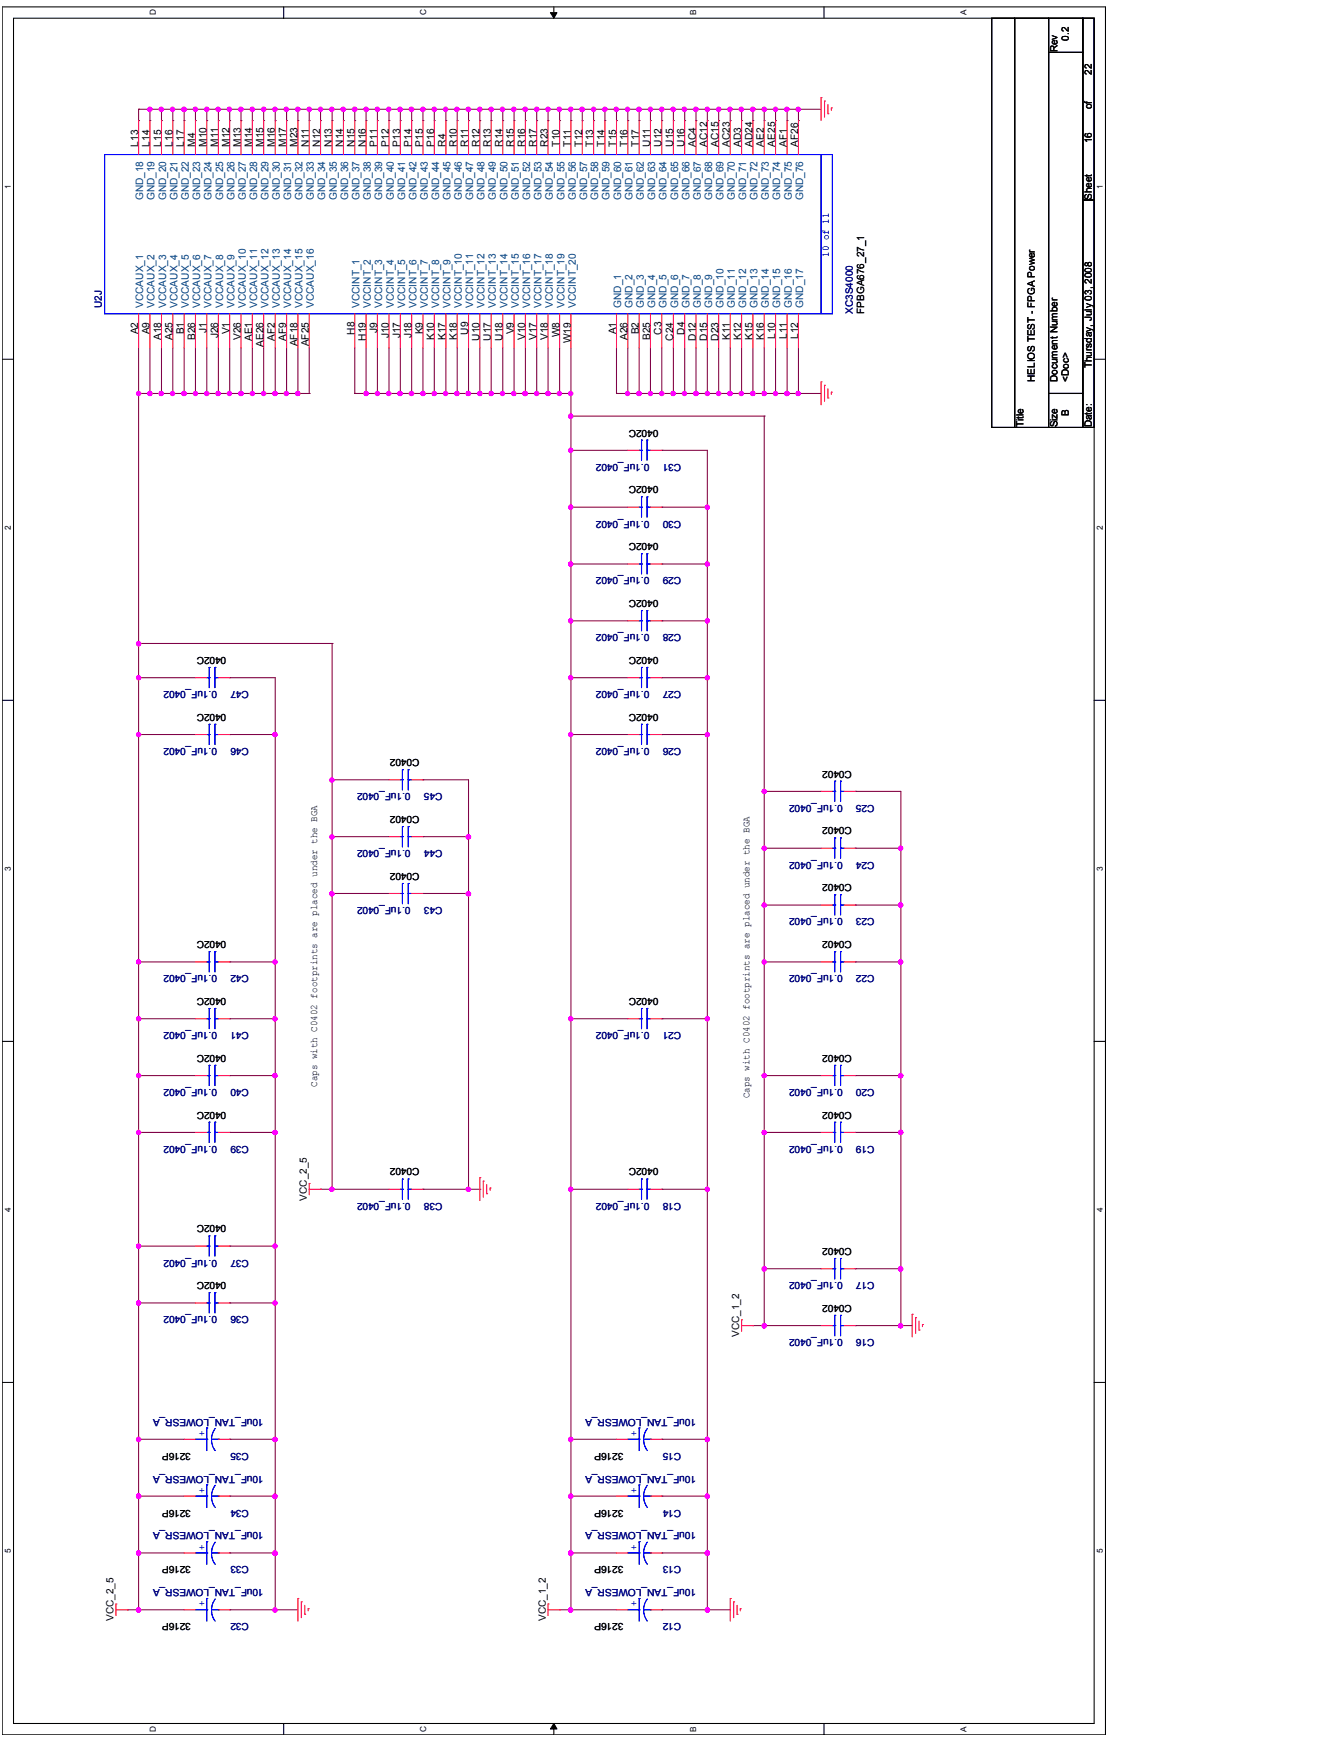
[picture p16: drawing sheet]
<svg xmlns="http://www.w3.org/2000/svg" width="216mm" height="279mm" viewBox="0 0 216 279" stroke-linecap="round" stroke-linejoin="round" font-family="sans-serif">
<defs><g id="words">
<g font-size="1.7">
<text x="22.2" y="23.6" transform="rotate(-90 22.2 23.6)">L13</text>
<text x="24.1" y="23.6" transform="rotate(-90 24.1 23.6)">L14</text>
<text x="25.9" y="23.6" transform="rotate(-90 25.9 23.6)">L15</text>
<text x="27.7" y="23.6" transform="rotate(-90 27.7 23.6)">L16</text>
<text x="29.6" y="23.6" transform="rotate(-90 29.6 23.6)">L17</text>
<text x="31.4" y="23.6" transform="rotate(-90 31.4 23.6)">M4</text>
<text x="33.2" y="23.6" transform="rotate(-90 33.2 23.6)">M10</text>
<text x="35.1" y="23.6" transform="rotate(-90 35.1 23.6)">M11</text>
<text x="36.9" y="23.6" transform="rotate(-90 36.9 23.6)">M12</text>
<text x="38.7" y="23.6" transform="rotate(-90 38.7 23.6)">M13</text>
<text x="40.5" y="23.6" transform="rotate(-90 40.5 23.6)">M14</text>
<text x="42.3" y="23.6" transform="rotate(-90 42.3 23.6)">M15</text>
<text x="44.2" y="23.6" transform="rotate(-90 44.2 23.6)">M16</text>
<text x="46" y="23.6" transform="rotate(-90 46 23.6)">M17</text>
<text x="47.8" y="23.6" transform="rotate(-90 47.8 23.6)">M23</text>
<text x="49.7" y="23.6" transform="rotate(-90 49.7 23.6)">N11</text>
<text x="51.5" y="23.6" transform="rotate(-90 51.5 23.6)">N12</text>
<text x="53.3" y="23.6" transform="rotate(-90 53.3 23.6)">N13</text>
<text x="55.2" y="23.6" transform="rotate(-90 55.2 23.6)">N14</text>
<text x="57" y="23.6" transform="rotate(-90 57 23.6)">N15</text>
<text x="58.8" y="23.6" transform="rotate(-90 58.8 23.6)">N16</text>
<text x="60.6" y="23.6" transform="rotate(-90 60.6 23.6)">P11</text>
<text x="62.5" y="23.6" transform="rotate(-90 62.5 23.6)">P12</text>
<text x="64.3" y="23.6" transform="rotate(-90 64.3 23.6)">P13</text>
<text x="66.1" y="23.6" transform="rotate(-90 66.1 23.6)">P14</text>
<text x="68" y="23.6" transform="rotate(-90 68 23.6)">P15</text>
<text x="69.8" y="23.6" transform="rotate(-90 69.8 23.6)">P16</text>
<text x="71.6" y="23.6" transform="rotate(-90 71.6 23.6)">R4</text>
<text x="73.5" y="23.6" transform="rotate(-90 73.5 23.6)">R10</text>
<text x="75.3" y="23.6" transform="rotate(-90 75.3 23.6)">R11</text>
<text x="77.1" y="23.6" transform="rotate(-90 77.1 23.6)">R12</text>
<text x="78.9" y="23.6" transform="rotate(-90 78.9 23.6)">R13</text>
<text x="80.8" y="23.6" transform="rotate(-90 80.8 23.6)">R14</text>
<text x="82.6" y="23.6" transform="rotate(-90 82.6 23.6)">R15</text>
<text x="84.4" y="23.6" transform="rotate(-90 84.4 23.6)">R16</text>
<text x="86.2" y="23.6" transform="rotate(-90 86.2 23.6)">R17</text>
<text x="88.1" y="23.6" transform="rotate(-90 88.1 23.6)">R23</text>
<text x="89.9" y="23.6" transform="rotate(-90 89.9 23.6)">T10</text>
<text x="91.7" y="23.6" transform="rotate(-90 91.7 23.6)">T11</text>
<text x="93.6" y="23.6" transform="rotate(-90 93.6 23.6)">T12</text>
<text x="95.4" y="23.6" transform="rotate(-90 95.4 23.6)">T13</text>
<text x="97.2" y="23.6" transform="rotate(-90 97.2 23.6)">T14</text>
<text x="99.1" y="23.6" transform="rotate(-90 99.1 23.6)">T15</text>
<text x="100.9" y="23.6" transform="rotate(-90 100.9 23.6)">T16</text>
<text x="102.7" y="23.6" transform="rotate(-90 102.7 23.6)">T17</text>
<text x="104.5" y="23.6" transform="rotate(-90 104.5 23.6)">U11</text>
<text x="106.3" y="23.6" transform="rotate(-90 106.3 23.6)">U12</text>
<text x="108.2" y="23.6" transform="rotate(-90 108.2 23.6)">U15</text>
<text x="110" y="23.6" transform="rotate(-90 110 23.6)">U16</text>
<text x="111.8" y="23.6" transform="rotate(-90 111.8 23.6)">AC4</text>
<text x="113.7" y="23.6" transform="rotate(-90 113.7 23.6)">AC12</text>
<text x="115.5" y="23.6" transform="rotate(-90 115.5 23.6)">AC15</text>
<text x="117.4" y="23.6" transform="rotate(-90 117.4 23.6)">AC23</text>
<text x="119.2" y="23.6" transform="rotate(-90 119.2 23.6)">AD3</text>
<text x="121" y="23.6" transform="rotate(-90 121 23.6)">AD24</text>
<text x="122.8" y="23.6" transform="rotate(-90 122.8 23.6)">AE2</text>
<text x="124.6" y="23.6" transform="rotate(-90 124.6 23.6)">AE25</text>
<text x="126.5" y="23.6" transform="rotate(-90 126.5 23.6)">AF1</text>
<text x="128.3" y="23.6" transform="rotate(-90 128.3 23.6)">AF26</text>
<text x="22.2" y="53.8" transform="rotate(-90 22.2 53.8)">A2</text>
<text x="24.1" y="53.8" transform="rotate(-90 24.1 53.8)">A9</text>
<text x="29.6" y="53.8" transform="rotate(-90 29.6 53.8)">B1</text>
<text x="33.2" y="53.5" transform="rotate(-90 33.2 53.5)">J1</text>
<text x="36.9" y="53.8" transform="rotate(-90 36.9 53.8)">V1</text>
<text x="57" y="53.9" transform="rotate(-90 57 53.9)">H8</text>
<text x="60.6" y="53.5" transform="rotate(-90 60.6 53.5)">J9</text>
<text x="68" y="53.8" transform="rotate(-90 68 53.8)">K9</text>
<text x="75.3" y="53.9" transform="rotate(-90 75.3 53.9)">U9</text>
<text x="82.6" y="53.8" transform="rotate(-90 82.6 53.8)">V9</text>
<text x="99.1" y="53.8" transform="rotate(-90 99.1 53.8)">A1</text>
<text x="102.7" y="53.8" transform="rotate(-90 102.7 53.8)">B2</text>
<text x="106.3" y="53.9" transform="rotate(-90 106.3 53.9)">C3</text>
<text x="110" y="53.9" transform="rotate(-90 110 53.9)">D4</text>
<text x="25.9" y="54.7" transform="rotate(-90 25.9 54.7)">A18</text>
<text x="27.7" y="54.7" transform="rotate(-90 27.7 54.7)">A25</text>
<text x="31.4" y="54.7" transform="rotate(-90 31.4 54.7)">B26</text>
<text x="35.1" y="54.4" transform="rotate(-90 35.1 54.4)">J26</text>
<text x="38.7" y="54.7" transform="rotate(-90 38.7 54.7)">V26</text>
<text x="40.5" y="54.9" transform="rotate(-90 40.5 54.9)">AE1</text>
<text x="42.3" y="55.8" transform="rotate(-90 42.3 55.8)">AE26</text>
<text x="44.2" y="54.8" transform="rotate(-90 44.2 54.8)">AF2</text>
<text x="46" y="54.8" transform="rotate(-90 46 54.8)">AF9</text>
<text x="47.8" y="55.7" transform="rotate(-90 47.8 55.7)">AF18</text>
<text x="49.7" y="55.7" transform="rotate(-90 49.7 55.7)">AF25</text>
<text x="58.8" y="54.8" transform="rotate(-90 58.8 54.8)">H19</text>
<text x="62.5" y="54.4" transform="rotate(-90 62.5 54.4)">J10</text>
<text x="64.3" y="54.4" transform="rotate(-90 64.3 54.4)">J17</text>
<text x="66.1" y="54.4" transform="rotate(-90 66.1 54.4)">J18</text>
<text x="69.8" y="54.7" transform="rotate(-90 69.8 54.7)">K10</text>
<text x="71.6" y="54.7" transform="rotate(-90 71.6 54.7)">K17</text>
<text x="73.5" y="54.7" transform="rotate(-90 73.5 54.7)">K18</text>
<text x="77.1" y="54.8" transform="rotate(-90 77.1 54.8)">U10</text>
<text x="78.9" y="54.8" transform="rotate(-90 78.9 54.8)">U17</text>
<text x="80.8" y="54.8" transform="rotate(-90 80.8 54.8)">U18</text>
<text x="84.4" y="54.7" transform="rotate(-90 84.4 54.7)">V10</text>
<text x="86.2" y="54.7" transform="rotate(-90 86.2 54.7)">V17</text>
<text x="88.1" y="54.7" transform="rotate(-90 88.1 54.7)">V18</text>
<text x="89.9" y="54.3" transform="rotate(-90 89.9 54.3)">W8</text>
<text x="91.7" y="55.2" transform="rotate(-90 91.7 55.2)">W19</text>
<text x="100.9" y="54.7" transform="rotate(-90 100.9 54.7)">A26</text>
<text x="104.5" y="54.7" transform="rotate(-90 104.5 54.7)">B25</text>
<text x="108.2" y="54.8" transform="rotate(-90 108.2 54.8)">C24</text>
<text x="111.8" y="54.8" transform="rotate(-90 111.8 54.8)">D12</text>
<text x="113.7" y="54.8" transform="rotate(-90 113.7 54.8)">D15</text>
<text x="115.5" y="54.8" transform="rotate(-90 115.5 54.8)">D23</text>
<text x="117.4" y="54.7" transform="rotate(-90 117.4 54.7)">K11</text>
<text x="119.2" y="54.7" transform="rotate(-90 119.2 54.7)">K12</text>
<text x="121" y="54.7" transform="rotate(-90 121 54.7)">K15</text>
<text x="122.8" y="54.7" transform="rotate(-90 122.8 54.7)">K16</text>
<text x="124.6" y="54.5" transform="rotate(-90 124.6 54.5)">L10</text>
<text x="126.5" y="54.5" transform="rotate(-90 126.5 54.5)">L11</text>
<text x="128.3" y="54.5" transform="rotate(-90 128.3 54.5)">L12</text>
</g>
<g font-size="1.7" fill="#004080">
<text x="23" y="32.2" transform="rotate(-90 23 32.2)">GND_18</text>
<text x="24.9" y="32.2" transform="rotate(-90 24.9 32.2)">GND_19</text>
<text x="26.7" y="32.2" transform="rotate(-90 26.7 32.2)">GND_20</text>
<text x="28.5" y="32.2" transform="rotate(-90 28.5 32.2)">GND_21</text>
<text x="30.4" y="32.2" transform="rotate(-90 30.4 32.2)">GND_22</text>
<text x="32.2" y="32.2" transform="rotate(-90 32.2 32.2)">GND_23</text>
<text x="34" y="32.2" transform="rotate(-90 34 32.2)">GND_24</text>
<text x="35.9" y="32.2" transform="rotate(-90 35.9 32.2)">GND_25</text>
<text x="37.7" y="32.2" transform="rotate(-90 37.7 32.2)">GND_26</text>
<text x="39.5" y="32.2" transform="rotate(-90 39.5 32.2)">GND_27</text>
<text x="41.3" y="32.2" transform="rotate(-90 41.3 32.2)">GND_28</text>
<text x="43.1" y="32.2" transform="rotate(-90 43.1 32.2)">GND_29</text>
<text x="45" y="32.2" transform="rotate(-90 45 32.2)">GND_30</text>
<text x="46.8" y="32.2" transform="rotate(-90 46.8 32.2)">GND_31</text>
<text x="48.7" y="32.2" transform="rotate(-90 48.7 32.2)">GND_32</text>
<text x="50.5" y="32.2" transform="rotate(-90 50.5 32.2)">GND_33</text>
<text x="52.3" y="32.2" transform="rotate(-90 52.3 32.2)">GND_34</text>
<text x="54.2" y="32.2" transform="rotate(-90 54.2 32.2)">GND_35</text>
<text x="56" y="32.2" transform="rotate(-90 56 32.2)">GND_36</text>
<text x="57.8" y="32.2" transform="rotate(-90 57.8 32.2)">GND_37</text>
<text x="59.6" y="32.2" transform="rotate(-90 59.6 32.2)">GND_38</text>
<text x="61.4" y="32.2" transform="rotate(-90 61.4 32.2)">GND_39</text>
<text x="63.3" y="32.2" transform="rotate(-90 63.3 32.2)">GND_40</text>
<text x="65.1" y="32.2" transform="rotate(-90 65.1 32.2)">GND_41</text>
<text x="66.9" y="32.2" transform="rotate(-90 66.9 32.2)">GND_42</text>
<text x="68.8" y="32.2" transform="rotate(-90 68.8 32.2)">GND_43</text>
<text x="70.6" y="32.2" transform="rotate(-90 70.6 32.2)">GND_44</text>
<text x="72.4" y="32.2" transform="rotate(-90 72.4 32.2)">GND_45</text>
<text x="74.3" y="32.2" transform="rotate(-90 74.3 32.2)">GND_46</text>
<text x="76.1" y="32.2" transform="rotate(-90 76.1 32.2)">GND_47</text>
<text x="77.9" y="32.2" transform="rotate(-90 77.9 32.2)">GND_48</text>
<text x="79.7" y="32.2" transform="rotate(-90 79.7 32.2)">GND_49</text>
<text x="81.6" y="32.2" transform="rotate(-90 81.6 32.2)">GND_50</text>
<text x="83.4" y="32.2" transform="rotate(-90 83.4 32.2)">GND_51</text>
<text x="85.2" y="32.2" transform="rotate(-90 85.2 32.2)">GND_52</text>
<text x="87" y="32.2" transform="rotate(-90 87 32.2)">GND_53</text>
<text x="88.9" y="32.2" transform="rotate(-90 88.9 32.2)">GND_54</text>
<text x="90.7" y="32.2" transform="rotate(-90 90.7 32.2)">GND_55</text>
<text x="92.5" y="32.2" transform="rotate(-90 92.5 32.2)">GND_56</text>
<text x="94.4" y="32.2" transform="rotate(-90 94.4 32.2)">GND_57</text>
<text x="96.2" y="32.2" transform="rotate(-90 96.2 32.2)">GND_58</text>
<text x="98" y="32.2" transform="rotate(-90 98 32.2)">GND_59</text>
<text x="99.9" y="32.2" transform="rotate(-90 99.9 32.2)">GND_60</text>
<text x="101.7" y="32.2" transform="rotate(-90 101.7 32.2)">GND_61</text>
<text x="103.5" y="32.2" transform="rotate(-90 103.5 32.2)">GND_62</text>
<text x="105.3" y="32.2" transform="rotate(-90 105.3 32.2)">GND_63</text>
<text x="107.2" y="32.2" transform="rotate(-90 107.2 32.2)">GND_64</text>
<text x="109" y="32.2" transform="rotate(-90 109 32.2)">GND_65</text>
<text x="110.8" y="32.2" transform="rotate(-90 110.8 32.2)">GND_66</text>
<text x="112.7" y="32.2" transform="rotate(-90 112.7 32.2)">GND_67</text>
<text x="114.5" y="32.2" transform="rotate(-90 114.5 32.2)">GND_68</text>
<text x="116.3" y="32.2" transform="rotate(-90 116.3 32.2)">GND_69</text>
<text x="118.2" y="32.2" transform="rotate(-90 118.2 32.2)">GND_70</text>
<text x="120" y="32.2" transform="rotate(-90 120 32.2)">GND_71</text>
<text x="121.8" y="32.2" transform="rotate(-90 121.8 32.2)">GND_72</text>
<text x="123.6" y="32.2" transform="rotate(-90 123.6 32.2)">GND_73</text>
<text x="125.4" y="32.2" transform="rotate(-90 125.4 32.2)">GND_74</text>
<text x="127.3" y="32.2" transform="rotate(-90 127.3 32.2)">GND_75</text>
<text x="129.1" y="32.2" transform="rotate(-90 129.1 32.2)">GND_76</text>
<text x="23" y="49.5" transform="rotate(-90 23 49.5)">VCCAUX_1</text>
<text x="24.9" y="49.5" transform="rotate(-90 24.9 49.5)">VCCAUX_2</text>
<text x="26.7" y="49.5" transform="rotate(-90 26.7 49.5)">VCCAUX_3</text>
<text x="28.5" y="49.5" transform="rotate(-90 28.5 49.5)">VCCAUX_4</text>
<text x="30.4" y="49.5" transform="rotate(-90 30.4 49.5)">VCCAUX_5</text>
<text x="32.2" y="49.5" transform="rotate(-90 32.2 49.5)">VCCAUX_6</text>
<text x="34" y="49.5" transform="rotate(-90 34 49.5)">VCCAUX_7</text>
<text x="35.9" y="49.5" transform="rotate(-90 35.9 49.5)">VCCAUX_8</text>
<text x="37.7" y="49.5" transform="rotate(-90 37.7 49.5)">VCCAUX_9</text>
<text x="39.5" y="49.5" transform="rotate(-90 39.5 49.5)">VCCAUX_10</text>
<text x="41.3" y="49.5" transform="rotate(-90 41.3 49.5)">VCCAUX_11</text>
<text x="43.1" y="49.5" transform="rotate(-90 43.1 49.5)">VCCAUX_12</text>
<text x="45" y="49.5" transform="rotate(-90 45 49.5)">VCCAUX_13</text>
<text x="46.8" y="49.5" transform="rotate(-90 46.8 49.5)">VCCAUX_14</text>
<text x="48.7" y="49.5" transform="rotate(-90 48.7 49.5)">VCCAUX_15</text>
<text x="50.5" y="49.5" transform="rotate(-90 50.5 49.5)">VCCAUX_16</text>
<text x="57.8" y="49.5" transform="rotate(-90 57.8 49.5)">VCCINT_1</text>
<text x="59.6" y="49.5" transform="rotate(-90 59.6 49.5)">VCCINT_2</text>
<text x="61.4" y="49.5" transform="rotate(-90 61.4 49.5)">VCCINT_3</text>
<text x="63.3" y="49.5" transform="rotate(-90 63.3 49.5)">VCCINT_4</text>
<text x="65.1" y="49.5" transform="rotate(-90 65.1 49.5)">VCCINT_5</text>
<text x="66.9" y="49.5" transform="rotate(-90 66.9 49.5)">VCCINT_6</text>
<text x="68.8" y="49.5" transform="rotate(-90 68.8 49.5)">VCCINT_7</text>
<text x="70.6" y="49.5" transform="rotate(-90 70.6 49.5)">VCCINT_8</text>
<text x="72.4" y="49.5" transform="rotate(-90 72.4 49.5)">VCCINT_9</text>
<text x="74.3" y="49.5" transform="rotate(-90 74.3 49.5)">VCCINT_10</text>
<text x="76.1" y="49.5" transform="rotate(-90 76.1 49.5)">VCCINT_11</text>
<text x="77.9" y="49.5" transform="rotate(-90 77.9 49.5)">VCCINT_12</text>
<text x="79.7" y="49.5" transform="rotate(-90 79.7 49.5)">VCCINT_13</text>
<text x="81.6" y="49.5" transform="rotate(-90 81.6 49.5)">VCCINT_14</text>
<text x="83.4" y="49.5" transform="rotate(-90 83.4 49.5)">VCCINT_15</text>
<text x="85.2" y="49.5" transform="rotate(-90 85.2 49.5)">VCCINT_16</text>
<text x="87" y="49.5" transform="rotate(-90 87 49.5)">VCCINT_17</text>
<text x="88.9" y="49.5" transform="rotate(-90 88.9 49.5)">VCCINT_18</text>
<text x="90.7" y="49.5" transform="rotate(-90 90.7 49.5)">VCCINT_19</text>
<text x="92.5" y="49.5" transform="rotate(-90 92.5 49.5)">VCCINT_20</text>
<text x="99.9" y="49.5" transform="rotate(-90 99.9 49.5)">GND_1</text>
<text x="101.7" y="49.5" transform="rotate(-90 101.7 49.5)">GND_2</text>
<text x="103.5" y="49.5" transform="rotate(-90 103.5 49.5)">GND_3</text>
<text x="105.3" y="49.5" transform="rotate(-90 105.3 49.5)">GND_4</text>
<text x="107.2" y="49.5" transform="rotate(-90 107.2 49.5)">GND_5</text>
<text x="109" y="49.5" transform="rotate(-90 109 49.5)">GND_6</text>
<text x="110.8" y="49.5" transform="rotate(-90 110.8 49.5)">GND_7</text>
<text x="112.7" y="49.5" transform="rotate(-90 112.7 49.5)">GND_8</text>
<text x="114.5" y="49.5" transform="rotate(-90 114.5 49.5)">GND_9</text>
<text x="116.3" y="49.5" transform="rotate(-90 116.3 49.5)">GND_10</text>
<text x="118.2" y="49.5" transform="rotate(-90 118.2 49.5)">GND_11</text>
<text x="120" y="49.5" transform="rotate(-90 120 49.5)">GND_12</text>
<text x="121.8" y="49.5" transform="rotate(-90 121.8 49.5)">GND_13</text>
<text x="123.6" y="49.5" transform="rotate(-90 123.6 49.5)">GND_14</text>
<text x="125.4" y="49.5" transform="rotate(-90 125.4 49.5)">GND_15</text>
<text x="127.3" y="49.5" transform="rotate(-90 127.3 49.5)">GND_16</text>
<text x="129.1" y="49.5" transform="rotate(-90 129.1 49.5)">GND_17</text>
</g>
<g font-size="1.6">
<text x="170" y="8.4" transform="rotate(-90 170 8.4)">Rev</text>
<text x="171.8" y="6.6" transform="rotate(-90 171.8 6.6)">0.2</text>
<text x="175.5" y="17.6" transform="rotate(-90 175.5 17.6)">of</text>
<text x="175.5" y="12.1" transform="rotate(-90 175.5 12.1)">22</text>
<text x="175.5" y="23" transform="rotate(-90 175.5 23)">16</text>
<text x="175.5" y="32.2" transform="rotate(-90 175.5 32.2)">Sheet</text>
<text x="138.9" y="50.5" transform="rotate(-90 138.9 50.5)">FPBGA676_27_1</text>
<text x="175.5" y="59.3" transform="rotate(-90 175.5 59.3)">Thursday, July 03, 2008</text>
<text x="166.4" y="61.4" transform="rotate(-90 166.4 61.4)">HELIOS TEST - FPGA Power</text>
<text x="170" y="61.4" transform="rotate(-90 170 61.4)">Document Number</text>
<text x="171.8" y="61.4" transform="rotate(-90 171.8 61.4)">&lt;Doc&gt;</text>
<text x="105.8" y="69.1" transform="rotate(-180 105.8 69.1)">0402C</text>
<text x="164.6" y="68.8" transform="rotate(-90 164.6 68.8)">Title</text>
<text x="170" y="68.8" transform="rotate(-90 170 68.8)">Size</text>
<text x="171.8" y="66.9" transform="rotate(-90 171.8 66.9)">B</text>
<text x="175.5" y="68.8" transform="rotate(-90 175.5 68.8)">Date:</text>
<text x="105.8" y="78.2" transform="rotate(-180 105.8 78.2)">0402C</text>
<text x="105.8" y="87.4" transform="rotate(-180 105.8 87.4)">0402C</text>
<text x="105.8" y="96.5" transform="rotate(-180 105.8 96.5)">0402C</text>
<text x="36.4" y="105.7" transform="rotate(-180 36.4 105.7)">0402C</text>
<text x="105.8" y="105.7" transform="rotate(-180 105.8 105.7)">0402C</text>
<text x="36.4" y="114.8" transform="rotate(-180 36.4 114.8)">0402C</text>
<text x="105.8" y="114.8" transform="rotate(-180 105.8 114.8)">0402C</text>
<text x="67.4" y="122.1" transform="rotate(-180 67.4 122.1)">C0402</text>
<text x="137" y="124" transform="rotate(-180 137 124)">C0402</text>
<text x="67.4" y="131.3" transform="rotate(-180 67.4 131.3)">C0402</text>
<text x="137" y="133.1" transform="rotate(-180 137 133.1)">C0402</text>
<text x="67.4" y="140.4" transform="rotate(-180 67.4 140.4)">C0402</text>
<text x="137" y="142.2" transform="rotate(-180 137 142.2)">C0402</text>
<text x="36.4" y="151.4" transform="rotate(-180 36.4 151.4)">0402C</text>
<text x="137" y="151.4" transform="rotate(-180 137 151.4)">C0402</text>
<text x="36.4" y="160.5" transform="rotate(-180 36.4 160.5)">0402C</text>
<text x="105.8" y="160.5" transform="rotate(-180 105.8 160.5)">0402C</text>
<text x="36.4" y="169.7" transform="rotate(-180 36.4 169.7)">0402C</text>
<text x="137" y="169.7" transform="rotate(-180 137 169.7)">C0402</text>
<text x="36.4" y="178.8" transform="rotate(-180 36.4 178.8)">0402C</text>
<text x="51" y="174.8" transform="rotate(-90 51 174.8)">Caps with C0402 footprints are placed under the BGA</text>
<text x="120.5" y="176.7" transform="rotate(-90 120.5 176.7)">Caps with C0402 footprints are placed under the BGA</text>
<text x="137" y="178.8" transform="rotate(-180 137 178.8)">C0402</text>
<text x="67.4" y="188" transform="rotate(-180 67.4 188)">C0402</text>
<text x="105.8" y="188" transform="rotate(-180 105.8 188)">0402C</text>
<text x="36.4" y="197.1" transform="rotate(-180 36.4 197.1)">0402C</text>
<text x="49.3" y="193.1" transform="rotate(-90 49.3 193.1)">VCC_2_5</text>
<text x="137" y="200.8" transform="rotate(-180 137 200.8)">C0402</text>
<text x="36.4" y="206.2" transform="rotate(-180 36.4 206.2)">0402C</text>
<text x="137" y="209.9" transform="rotate(-180 137 209.9)">C0402</text>
<text x="118.8" y="215" transform="rotate(-90 118.8 215)">VCC_1_2</text>
<text x="30.7" y="233.7" transform="rotate(-180 30.7 233.7)">3216P</text>
<text x="100.2" y="233.7" transform="rotate(-180 100.2 233.7)">3216P</text>
<text x="30.7" y="242.8" transform="rotate(-180 30.7 242.8)">3216P</text>
<text x="100.2" y="242.8" transform="rotate(-180 100.2 242.8)">3216P</text>
<text x="30.7" y="252" transform="rotate(-180 30.7 252)">3216P</text>
<text x="100.2" y="252" transform="rotate(-180 100.2 252)">3216P</text>
<text x="18.3" y="260.8" transform="rotate(-90 18.3 260.8)">VCC_2_5</text>
<text x="30.7" y="261.1" transform="rotate(-180 30.7 261.1)">3216P</text>
<text x="87.7" y="260.8" transform="rotate(-90 87.7 260.8)">VCC_1_2</text>
<text x="100.2" y="261.1" transform="rotate(-180 100.2 261.1)">3216P</text>
</g>
<g font-size="1.6" fill="#00f">
<text x="133.3" y="41.3" transform="rotate(-90 133.3 41.3)">10 of 11</text>
<text x="32.9" y="231" transform="rotate(-90 32.9 231)">+</text>
<text x="102.4" y="231" transform="rotate(-90 102.4 231)">+</text>
<text x="32.9" y="240.1" transform="rotate(-90 32.9 240.1)">+</text>
<text x="102.4" y="240.1" transform="rotate(-90 102.4 240.1)">+</text>
<text x="32.9" y="249.2" transform="rotate(-90 32.9 249.2)">+</text>
<text x="102.4" y="249.2" transform="rotate(-90 102.4 249.2)">+</text>
<text x="32.9" y="258.4" transform="rotate(-90 32.9 258.4)">+</text>
<text x="102.4" y="258.4" transform="rotate(-90 102.4 258.4)">+</text>
</g>
<g font-size="1.6" fill="#000080">
<text x="16.4" y="49.6" transform="rotate(-90 16.4 49.6)">U2J</text>
<text x="137.1" y="50.5" transform="rotate(-90 137.1 50.5)">XC3S4000</text>
<text x="104.4" y="74.6" transform="rotate(-180 104.4 74.6)">0.1uF_0402</text>
<text x="109.5" y="74.6" transform="rotate(-180 109.5 74.6)">C31</text>
<text x="104.4" y="83.7" transform="rotate(-180 104.4 83.7)">0.1uF_0402</text>
<text x="109.5" y="83.7" transform="rotate(-180 109.5 83.7)">C30</text>
<text x="104.4" y="92.9" transform="rotate(-180 104.4 92.9)">0.1uF_0402</text>
<text x="109.5" y="92.9" transform="rotate(-180 109.5 92.9)">C29</text>
<text x="104.4" y="102" transform="rotate(-180 104.4 102)">0.1uF_0402</text>
<text x="109.5" y="102" transform="rotate(-180 109.5 102)">C28</text>
<text x="34.9" y="111.2" transform="rotate(-180 34.9 111.2)">0.1uF_0402</text>
<text x="40" y="111.2" transform="rotate(-180 40 111.2)">C47</text>
<text x="104.4" y="111.2" transform="rotate(-180 104.4 111.2)">0.1uF_0402</text>
<text x="109.5" y="111.2" transform="rotate(-180 109.5 111.2)">C27</text>
<text x="34.9" y="120.3" transform="rotate(-180 34.9 120.3)">0.1uF_0402</text>
<text x="40" y="120.3" transform="rotate(-180 40 120.3)">C46</text>
<text x="104.4" y="120.3" transform="rotate(-180 104.4 120.3)">0.1uF_0402</text>
<text x="109.5" y="120.3" transform="rotate(-180 109.5 120.3)">C26</text>
<text x="66" y="127.6" transform="rotate(-180 66 127.6)">0.1uF_0402</text>
<text x="71.1" y="127.6" transform="rotate(-180 71.1 127.6)">C45</text>
<text x="135.5" y="129.5" transform="rotate(-180 135.5 129.5)">0.1uF_0402</text>
<text x="140.6" y="129.5" transform="rotate(-180 140.6 129.5)">C25</text>
<text x="66" y="136.8" transform="rotate(-180 66 136.8)">0.1uF_0402</text>
<text x="71.1" y="136.8" transform="rotate(-180 71.1 136.8)">C44</text>
<text x="135.5" y="138.6" transform="rotate(-180 135.5 138.6)">0.1uF_0402</text>
<text x="140.6" y="138.6" transform="rotate(-180 140.6 138.6)">C24</text>
<text x="66" y="145.9" transform="rotate(-180 66 145.9)">0.1uF_0402</text>
<text x="71.1" y="145.9" transform="rotate(-180 71.1 145.9)">C43</text>
<text x="135.5" y="147.7" transform="rotate(-180 135.5 147.7)">0.1uF_0402</text>
<text x="140.6" y="147.7" transform="rotate(-180 140.6 147.7)">C23</text>
<text x="34.9" y="156.9" transform="rotate(-180 34.9 156.9)">0.1uF_0402</text>
<text x="40" y="156.9" transform="rotate(-180 40 156.9)">C42</text>
<text x="135.5" y="156.9" transform="rotate(-180 135.5 156.9)">0.1uF_0402</text>
<text x="140.6" y="156.9" transform="rotate(-180 140.6 156.9)">C22</text>
<text x="34.9" y="166" transform="rotate(-180 34.9 166)">0.1uF_0402</text>
<text x="40" y="166" transform="rotate(-180 40 166)">C41</text>
<text x="104.4" y="166" transform="rotate(-180 104.4 166)">0.1uF_0402</text>
<text x="109.5" y="166" transform="rotate(-180 109.5 166)">C21</text>
<text x="34.9" y="175.2" transform="rotate(-180 34.9 175.2)">0.1uF_0402</text>
<text x="40" y="175.2" transform="rotate(-180 40 175.2)">C40</text>
<text x="135.5" y="175.2" transform="rotate(-180 135.5 175.2)">0.1uF_0402</text>
<text x="140.6" y="175.2" transform="rotate(-180 140.6 175.2)">C20</text>
<text x="34.9" y="184.3" transform="rotate(-180 34.9 184.3)">0.1uF_0402</text>
<text x="40" y="184.3" transform="rotate(-180 40 184.3)">C39</text>
<text x="135.5" y="184.3" transform="rotate(-180 135.5 184.3)">0.1uF_0402</text>
<text x="140.6" y="184.3" transform="rotate(-180 140.6 184.3)">C19</text>
<text x="66" y="193.5" transform="rotate(-180 66 193.5)">0.1uF_0402</text>
<text x="71.1" y="193.5" transform="rotate(-180 71.1 193.5)">C38</text>
<text x="104.4" y="193.5" transform="rotate(-180 104.4 193.5)">0.1uF_0402</text>
<text x="109.5" y="193.5" transform="rotate(-180 109.5 193.5)">C18</text>
<text x="34.9" y="202.6" transform="rotate(-180 34.9 202.6)">0.1uF_0402</text>
<text x="40" y="202.6" transform="rotate(-180 40 202.6)">C37</text>
<text x="135.5" y="206.2" transform="rotate(-180 135.5 206.2)">0.1uF_0402</text>
<text x="140.6" y="206.2" transform="rotate(-180 140.6 206.2)">C17</text>
<text x="34.9" y="211.7" transform="rotate(-180 34.9 211.7)">0.1uF_0402</text>
<text x="40" y="211.7" transform="rotate(-180 40 211.7)">C36</text>
<text x="135.5" y="215.4" transform="rotate(-180 135.5 215.4)">0.1uF_0402</text>
<text x="140.6" y="215.4" transform="rotate(-180 140.6 215.4)">C16</text>
<text x="40" y="233.7" transform="rotate(-180 40 233.7)">C35</text>
<text x="42.4" y="228.2" transform="rotate(-180 42.4 228.2)">10uF_TAN_LOWESR_A</text>
<text x="109.5" y="233.7" transform="rotate(-180 109.5 233.7)">C15</text>
<text x="111.9" y="228.2" transform="rotate(-180 111.9 228.2)">10uF_TAN_LOWESR_A</text>
<text x="42.4" y="237.4" transform="rotate(-180 42.4 237.4)">10uF_TAN_LOWESR_A</text>
<text x="111.9" y="237.4" transform="rotate(-180 111.9 237.4)">10uF_TAN_LOWESR_A</text>
<text x="40" y="242.8" transform="rotate(-180 40 242.8)">C34</text>
<text x="109.5" y="242.8" transform="rotate(-180 109.5 242.8)">C14</text>
<text x="40" y="252" transform="rotate(-180 40 252)">C33</text>
<text x="42.4" y="246.5" transform="rotate(-180 42.4 246.5)">10uF_TAN_LOWESR_A</text>
<text x="109.5" y="252" transform="rotate(-180 109.5 252)">C13</text>
<text x="111.9" y="246.5" transform="rotate(-180 111.9 246.5)">10uF_TAN_LOWESR_A</text>
<text x="42.4" y="255.6" transform="rotate(-180 42.4 255.6)">10uF_TAN_LOWESR_A</text>
<text x="111.9" y="255.6" transform="rotate(-180 111.9 255.6)">10uF_TAN_LOWESR_A</text>
<text x="40" y="261.1" transform="rotate(-180 40 261.1)">C32</text>
<text x="109.5" y="261.1" transform="rotate(-180 109.5 261.1)">C12</text>
</g>
<g font-size="1.3">
<text x="25.1" y="2.5" transform="rotate(-90 25.1 2.5)">D</text>
<text x="68.5" y="2.5" transform="rotate(-90 68.5 2.5)">C</text>
<text x="111.9" y="2.5" transform="rotate(-90 111.9 2.5)">B</text>
<text x="155.4" y="2.5" transform="rotate(-90 155.4 2.5)">A</text>
<text x="1.7" y="30.4" transform="rotate(-90 1.7 30.4)">1</text>
<text x="177.3" y="30.4" transform="rotate(-90 177.3 30.4)">1</text>
<text x="1.7" y="85.2" transform="rotate(-90 1.7 85.2)">2</text>
<text x="177.3" y="85.2" transform="rotate(-90 177.3 85.2)">2</text>
<text x="1.7" y="140.1" transform="rotate(-90 1.7 140.1)">3</text>
<text x="177.3" y="140.1" transform="rotate(-90 177.3 140.1)">3</text>
<text x="1.7" y="194.9" transform="rotate(-90 1.7 194.9)">4</text>
<text x="177.3" y="194.9" transform="rotate(-90 177.3 194.9)">4</text>
<text x="1.7" y="249.8" transform="rotate(-90 1.7 249.8)">5</text>
<text x="177.3" y="249.8" transform="rotate(-90 177.3 249.8)">5</text>
<text x="25.1" y="278.6" transform="rotate(-90 25.1 278.6)">D</text>
<text x="68.5" y="278.6" transform="rotate(-90 68.5 278.6)">C</text>
<text x="111.9" y="278.6" transform="rotate(-90 111.9 278.6)">B</text>
<text x="155.4" y="278.6" transform="rotate(-90 155.4 278.6)">A</text>
</g>
</g></defs>
<path d="M.4 1.1h177.3v277.9h-177.3zM2.2 2.9h173.7v274.3h-173.7z" fill="none" stroke="#000" stroke-width=".17"/>
<g fill="#fff">
<path d="M.6 249.1h1.4v.7h-1.4z"/>
<path d="M176.1 249.1h1.5v.7h-1.5z"/>
</g>
<path d="M.4 222.4h1.8M175.9 222.4h1.8" fill="none" stroke="#000" stroke-width=".17"/>
<g fill="#fff">
<path d="M.6 194.2h1.4v.7h-1.4z"/>
<path d="M176.1 194.2h1.5v.7h-1.5z"/>
</g>
<path d="M.4 167.5h1.8M175.9 167.5h1.8" fill="none" stroke="#000" stroke-width=".17"/>
<g fill="#fff">
<path d="M.6 139.4h1.4v.7h-1.4z"/>
<path d="M176.1 139.4h1.5v.7h-1.5z"/>
</g>
<path d="M.4 112.6h1.8M175.9 112.6h1.8" fill="none" stroke="#000" stroke-width=".17"/>
<g fill="#fff">
<path d="M.6 84.5h1.4v.7h-1.4z"/>
<path d="M176.1 84.5h1.5v.7h-1.5z"/>
</g>
<path d="M.4 57.8h1.8M175.9 57.8h1.8" fill="none" stroke="#000" stroke-width=".17"/>
<g fill="#fff">
<path d="M.6 29.6h1.4v.8h-1.4z"/>
<path d="M176.1 29.6h1.5v.8h-1.5z"/>
<path d="M23.9 277.7h1.5v.9h-1.5z"/>
<path d="M23.9 1.5h1.5v1h-1.5z"/>
<path d="M67.3 277.7h1.5v.9h-1.5z"/>
<path d="M67.3 1.5h1.5v1h-1.5z"/>
</g>
<path d="M45.6 1.1v1.8M45.6 277.2v1.8" fill="none" stroke="#000" stroke-width=".17"/>
<g fill="#fff">
<path d="M110.7 277.7h1.5v.9h-1.5z"/>
<path d="M110.7 1.6h1.5v.9h-1.5z"/>
</g>
<path d="M89 1.1v1.8M89 277.2v1.8" fill="none" stroke="#000" stroke-width=".17"/>
<path d="M88.5 2h1l-.5 .9zM89 277.2l.5 .9h-1z" fill="#000"/>
<path d="M88.5 2h1l-.5 .9zM89 277.2l.5 .9h-1z" fill="none" stroke="#000" stroke-width=".16"/>
<g fill="#fff">
<path d="M154.2 277.7h1.5v.9h-1.5z"/>
<path d="M154.2 1.6h1.5v.9h-1.5z"/>
</g>
<path d="M132.5 1.1v1.8M132.5 277.2v1.8" fill="none" stroke="#000" stroke-width=".17"/>
<path d="M121 19.4h.1M121 17.6v1.8M122.9 19.4h.1M122.9 17.6v1.8M124.7 19.4h.1M124.7 17.6v1.8" fill="none" stroke="#800040" stroke-width=".17"/>
<circle cx="121" cy="17.6" r=".35" fill="#f0f"/>
<circle cx="121" cy="17.6" r=".35" fill="none" stroke="#f0f" stroke-width=".17"/>
<path d="M111.9 19.4h.1M111.9 17.6v1.8M113.7 19.4h.1M113.7 17.6v1.8M115.5 19.4h.1M115.5 17.6v1.8M117.4 19.4h.1M117.4 17.6v1.8M119.2 19.4h.1M119.2 17.6v1.8" fill="none" stroke="#800040" stroke-width=".17"/>
<circle cx="117.3" cy="17.6" r=".34" fill="#f0f"/>
<circle cx="117.3" cy="17.6" r=".34" fill="none" stroke="#f0f" stroke-width=".17"/>
<g fill="none" stroke="#800040" stroke-width=".17">
<path d="M93.6 19.4h.1M93.6 17.6v1.8M95.4 19.4h.1M95.4 17.6v1.8M97.2 19.4h.1M97.2 17.6v1.8M99.1 19.4h.1M99.1 17.6v1.8M100.9 19.4h.1M100.9 17.6v1.8M102.7 19.4h.1M102.7 17.6v1.8"/>
<path d="M104.6 19.4h.1M104.6 17.6v1.8M106.4 19.4h.1M106.4 17.6v1.8M91.8 258.9h.1M91.8 258.9h7.3"/>
</g>
<circle cx="95.4" cy="17.6" r=".34" fill="#f0f"/>
<circle cx="95.4" cy="17.6" r=".34" fill="none" stroke="#f0f" stroke-width=".17"/>
<g fill="none" stroke="#800040" stroke-width=".17">
<path d="M75.3 19.4h.1M75.3 17.6v1.8M77.1 19.4h.1M77.1 17.6v1.8M79 19.4h.1M79 17.6v1.8M80.8 19.4h.1M80.8 17.6v1.8M82.6 19.4h.1M82.6 17.6v1.8M84.5 19.4h.1M84.5 17.6v1.8"/>
<path d="M86.3 19.4h.1M86.3 17.6v1.8M88.1 19.4h.1M88.1 17.6v1.8M108.3 19.4h.1M108.3 17.6v1.8M110.1 19.4h.1M110.1 17.6v1.8M91.8 231.5h.1M91.8 231.5h7.3"/>
</g>
<circle cx="77.1" cy="17.6" r=".34" fill="#f0f"/>
<circle cx="77.1" cy="17.6" r=".34" fill="none" stroke="#f0f" stroke-width=".17"/>
<path d="M60.7 19.4h.1M60.7 17.6v1.8M66.2 19.4h.1M66.2 17.6v1.8M68 19.4h.1M68 17.6v1.8" fill="none" stroke="#800040" stroke-width=".17"/>
<circle cx="68" cy="17.6" r=".34" fill="#f0f"/>
<circle cx="68" cy="17.6" r=".34" fill="none" stroke="#f0f" stroke-width=".17"/>
<g fill="none" stroke="#800040" stroke-width=".17">
<path d="M51.5 19.4h.1M51.5 17.6v1.8M57 19.4h.1M57 17.6v1.8M58.9 19.4h.1M58.9 17.6v1.8M62.5 19.4h.1M62.5 17.6v1.8M64.4 19.4h.1M64.4 17.6v1.8M69.8 19.4h.1M69.8 17.6v1.8"/>
<path d="M71.7 19.4h.1M71.7 17.6v1.8M73.5 19.4h.1M73.5 17.6v1.8M90 19.4h.1M90 17.6v1.8M91.8 19.4h.1M91.8 17.6v1.8M91.8 163.9h.1M91.8 163.9h9.1M91.8 240.7h.1M91.8 240.7h7.3"/>
</g>
<circle cx="51.5" cy="17.6" r=".34" fill="#f0f"/>
<circle cx="51.5" cy="17.6" r=".34" fill="none" stroke="#f0f" stroke-width=".17"/>
<g fill="none" stroke="#800040" stroke-width=".17">
<path d="M22.3 19.4h.1M22.3 17.6v1.8M24.1 19.4h.1M24.1 17.6v1.8M26 19.4h.1M26 17.6v1.8M27.8 19.4h.1M27.8 17.6v1.8M29.6 19.4h.1M29.6 17.6v1.8M31.4 19.4h.1M31.4 17.6v1.8"/>
<path d="M33.2 19.4h.1M33.2 17.6v1.8M35.1 19.4h.1M35.1 17.6v1.8M38.7 19.4h.1M38.7 17.6v1.8M40.6 19.4h.1M40.6 17.6v1.8M42.4 19.4h.1M42.4 17.6v1.8M44.2 19.4h.1M44.2 17.6v1.8"/>
<path d="M46.1 19.4h.1M46.1 17.6v1.8M47.9 19.4h.1M47.9 17.6v1.8M49.7 19.4h.1M49.7 17.6v1.8"/>
</g>
<circle cx="35.1" cy="17.6" r=".34" fill="#f0f"/>
<circle cx="35.1" cy="17.6" r=".34" fill="none" stroke="#f0f" stroke-width=".17"/>
<path d="M36.9 19.4h.1M36.9 17.6v1.8" fill="none" stroke="#800040" stroke-width=".17"/>
<circle cx="36.9" cy="17.6" r=".34" fill="#f0f"/>
<circle cx="36.9" cy="17.6" r=".34" fill="none" stroke="#f0f" stroke-width=".17"/>
<path d="M53.4 19.4h.1M53.4 17.6v1.8M55.2 19.4h.1M55.2 17.6v1.8" fill="none" stroke="#800040" stroke-width=".17"/>
<circle cx="53.3" cy="17.6" r=".34" fill="#f0f"/>
<circle cx="53.3" cy="17.6" r=".34" fill="none" stroke="#f0f" stroke-width=".17"/>
<path d="M91.8 249.8h.1M91.8 249.8h7.3" fill="none" stroke="#800040" stroke-width=".17"/>
<circle cx="91.7" cy="249.8" r=".36" fill="#f0f"/>
<circle cx="91.7" cy="249.8" r=".36" fill="none" stroke="#f0f" stroke-width=".17"/>
<path d="M91.8 163.9v27.4M91.8 191.3h.1" fill="none" stroke="#800040" stroke-width=".17"/>
<circle cx="91.7" cy="191.3" r=".34" fill="#f0f"/>
<circle cx="91.7" cy="191.3" r=".34" fill="none" stroke="#f0f" stroke-width=".17"/>
<path d="M91.8 191.3h.1M91.8 191.3h9.1M36.9 231.5h.1M36.9 231.5h7.3M106.4 258.9h.1M106.4 258.9h11M113.7 258.9h.1" fill="none" stroke="#800040" stroke-width=".17"/>
<circle cx="44.2" cy="231.5" r=".36" fill="#f0f"/>
<circle cx="44.2" cy="231.5" r=".36" fill="none" stroke="#f0f" stroke-width=".17"/>
<path d="M22.3 17.6h.1M22.3 17.6h1.8M91.8 17.6h.1M91.8 17.6h1.8" fill="none" stroke="#800040" stroke-width=".17"/>
<circle cx="91.7" cy="17.6" r=".34" fill="#f0f"/>
<circle cx="91.7" cy="17.6" r=".34" fill="none" stroke="#f0f" stroke-width=".17"/>
<path d="M73.5 17.6h.1M73.5 17.6h1.8" fill="none" stroke="#800040" stroke-width=".17"/>
<circle cx="73.5" cy="17.6" r=".34" fill="#f0f"/>
<circle cx="73.5" cy="17.6" r=".34" fill="none" stroke="#f0f" stroke-width=".17"/>
<path d="M71.7 17.6h.1M71.7 17.6h1.8" fill="none" stroke="#800040" stroke-width=".17"/>
<circle cx="71.6" cy="17.6" r=".34" fill="#f0f"/>
<circle cx="71.6" cy="17.6" r=".34" fill="none" stroke="#f0f" stroke-width=".17"/>
<path d="M62.5 17.6h.1M62.5 17.6h1.9" fill="none" stroke="#800040" stroke-width=".17"/>
<circle cx="62.5" cy="17.6" r=".34" fill="#f0f"/>
<circle cx="62.5" cy="17.6" r=".34" fill="none" stroke="#f0f" stroke-width=".17"/>
<path d="M64.4 17.6h.1M64.4 17.6h1.8" fill="none" stroke="#800040" stroke-width=".17"/>
<circle cx="64.3" cy="17.6" r=".34" fill="#f0f"/>
<circle cx="64.3" cy="17.6" r=".34" fill="none" stroke="#f0f" stroke-width=".17"/>
<path d="M58.9 17.6h.1M58.9 17.6h1.8" fill="none" stroke="#800040" stroke-width=".17"/>
<circle cx="58.8" cy="17.6" r=".34" fill="#f0f"/>
<circle cx="58.8" cy="17.6" r=".34" fill="none" stroke="#f0f" stroke-width=".17"/>
<path d="M69.8 17.6h.1M69.8 17.6h1.9" fill="none" stroke="#800040" stroke-width=".17"/>
<circle cx="69.8" cy="17.6" r=".34" fill="#f0f"/>
<circle cx="69.8" cy="17.6" r=".34" fill="none" stroke="#f0f" stroke-width=".17"/>
<path d="M68 17.6h.1M68 17.6h1.8M104.6 17.6h.1M104.6 17.6h1.8" fill="none" stroke="#800040" stroke-width=".17"/>
<circle cx="104.6" cy="17.6" r=".34" fill="#f0f"/>
<circle cx="104.6" cy="17.6" r=".34" fill="none" stroke="#f0f" stroke-width=".17"/>
<path d="M100.9 17.6h.1M100.9 17.6h1.8" fill="none" stroke="#800040" stroke-width=".17"/>
<circle cx="100.9" cy="17.6" r=".34" fill="#f0f"/>
<circle cx="100.9" cy="17.6" r=".34" fill="none" stroke="#f0f" stroke-width=".17"/>
<path d="M99.1 17.6h.1M99.1 17.6h1.8" fill="none" stroke="#800040" stroke-width=".17"/>
<circle cx="99.1" cy="17.6" r=".34" fill="#f0f"/>
<circle cx="99.1" cy="17.6" r=".34" fill="none" stroke="#f0f" stroke-width=".17"/>
<path d="M113.7 17.6h.1M113.7 17.6h1.8M117.4 17.6h.1M117.4 17.6h1.8" fill="none" stroke="#800040" stroke-width=".17"/>
<circle cx="113.7" cy="17.6" r=".34" fill="#f0f"/>
<circle cx="113.7" cy="17.6" r=".34" fill="none" stroke="#f0f" stroke-width=".17"/>
<path d="M24.1 17.6h.1M24.1 17.6h1.9" fill="none" stroke="#800040" stroke-width=".17"/>
<circle cx="24.1" cy="17.6" r=".34" fill="#f0f"/>
<circle cx="24.1" cy="17.6" r=".34" fill="none" stroke="#f0f" stroke-width=".17"/>
<path d="M40.6 17.6h.1M40.6 17.6h1.8" fill="none" stroke="#800040" stroke-width=".17"/>
<circle cx="40.6" cy="17.6" r=".34" fill="#f0f"/>
<circle cx="40.6" cy="17.6" r=".34" fill="none" stroke="#f0f" stroke-width=".17"/>
<path d="M38.7 17.6h.1M38.7 17.6h1.9" fill="none" stroke="#800040" stroke-width=".17"/>
<circle cx="38.7" cy="17.6" r=".35" fill="#f0f"/>
<circle cx="38.7" cy="17.6" r=".35" fill="none" stroke="#f0f" stroke-width=".17"/>
<path d="M46.1 17.6h.1M46.1 17.6h1.8" fill="none" stroke="#800040" stroke-width=".17"/>
<circle cx="46" cy="17.6" r=".34" fill="#f0f"/>
<circle cx="46" cy="17.6" r=".34" fill="none" stroke="#f0f" stroke-width=".17"/>
<path d="M44.2 17.6h.1M44.2 17.6h1.9" fill="none" stroke="#800040" stroke-width=".17"/>
<circle cx="44.2" cy="17.6" r=".34" fill="#f0f"/>
<circle cx="44.2" cy="17.6" r=".34" fill="none" stroke="#f0f" stroke-width=".17"/>
<path d="M42.4 17.6h.1M42.4 17.6h1.8" fill="none" stroke="#800040" stroke-width=".17"/>
<circle cx="42.4" cy="17.6" r=".34" fill="#f0f"/>
<circle cx="42.4" cy="17.6" r=".34" fill="none" stroke="#f0f" stroke-width=".17"/>
<path d="M47.9 17.6h.1M47.9 17.6h1.8" fill="none" stroke="#800040" stroke-width=".17"/>
<circle cx="47.9" cy="17.6" r=".35" fill="#f0f"/>
<circle cx="47.9" cy="17.6" r=".35" fill="none" stroke="#f0f" stroke-width=".17"/>
<path d="M128.4 17.6h.1M128.4 17.6h3.6" fill="none" stroke="#800040" stroke-width=".17"/>
<circle cx="128.3" cy="17.6" r=".34" fill="#f0f"/>
<circle cx="128.3" cy="17.6" r=".34" fill="none" stroke="#f0f" stroke-width=".17"/>
<path d="M106.4 17.6h.1M106.4 17.6h1.9" fill="none" stroke="#800040" stroke-width=".17"/>
<circle cx="106.4" cy="17.6" r=".34" fill="#f0f"/>
<circle cx="106.4" cy="17.6" r=".34" fill="none" stroke="#f0f" stroke-width=".17"/>
<path d="M110.1 17.6h.1M110.1 17.6h1.8" fill="none" stroke="#800040" stroke-width=".17"/>
<circle cx="110" cy="17.6" r=".34" fill="#f0f"/>
<circle cx="110" cy="17.6" r=".34" fill="none" stroke="#f0f" stroke-width=".17"/>
<path d="M95.4 17.6h.1M95.4 17.6h1.8M122.9 17.6h.1M122.9 17.6h1.8" fill="none" stroke="#800040" stroke-width=".17"/>
<circle cx="122.9" cy="17.6" r=".34" fill="#f0f"/>
<circle cx="122.9" cy="17.6" r=".34" fill="none" stroke="#f0f" stroke-width=".17"/>
<path d="M124.7 17.6h.1M124.7 17.6h1.8" fill="none" stroke="#800040" stroke-width=".17"/>
<circle cx="124.7" cy="17.6" r=".34" fill="#f0f"/>
<circle cx="124.7" cy="17.6" r=".34" fill="none" stroke="#f0f" stroke-width=".17"/>
<path d="M102.7 17.6h.1M102.7 17.6h1.9" fill="none" stroke="#800040" stroke-width=".17"/>
<circle cx="102.7" cy="17.6" r=".35" fill="#f0f"/>
<circle cx="102.7" cy="17.6" r=".35" fill="none" stroke="#f0f" stroke-width=".17"/>
<path d="M60.7 17.6h.1M60.7 17.6h1.8" fill="none" stroke="#800040" stroke-width=".17"/>
<circle cx="60.7" cy="17.6" r=".34" fill="#f0f"/>
<circle cx="60.7" cy="17.6" r=".34" fill="none" stroke="#f0f" stroke-width=".17"/>
<path d="M82.6 17.6h.1M82.6 17.6h1.9M106.4 240.7h.1M106.4 240.7h7.3" fill="none" stroke="#800040" stroke-width=".17"/>
<circle cx="82.6" cy="17.6" r=".34" fill="#f0f"/>
<circle cx="82.6" cy="17.6" r=".34" fill="none" stroke="#f0f" stroke-width=".17"/>
<path d="M80.8 17.6h.1M80.8 17.6h1.8" fill="none" stroke="#800040" stroke-width=".17"/>
<circle cx="80.8" cy="17.6" r=".34" fill="#f0f"/>
<circle cx="80.8" cy="17.6" r=".34" fill="none" stroke="#f0f" stroke-width=".17"/>
<path d="M113.7 258.9h.1M113.7 249.8v9.1" fill="none" stroke="#800040" stroke-width=".17"/>
<circle cx="113.7" cy="249.8" r=".36" fill="#f0f"/>
<circle cx="113.7" cy="249.8" r=".36" fill="none" stroke="#f0f" stroke-width=".17"/>
<circle cx="113.7" cy="259" r=".36" fill="#f0f"/>
<circle cx="113.7" cy="259" r=".36" fill="none" stroke="#f0f" stroke-width=".17"/>
<path d="M79 17.6h.1M79 17.6h1.8" fill="none" stroke="#800040" stroke-width=".17"/>
<circle cx="79" cy="17.6" r=".34" fill="#f0f"/>
<circle cx="79" cy="17.6" r=".34" fill="none" stroke="#f0f" stroke-width=".17"/>
<path d="M86.3 17.6h.1M86.3 17.6h1.8" fill="none" stroke="#800040" stroke-width=".17"/>
<circle cx="86.3" cy="17.6" r=".34" fill="#f0f"/>
<circle cx="86.3" cy="17.6" r=".34" fill="none" stroke="#f0f" stroke-width=".17"/>
<path d="M88.1 17.6h.1M88.1 17.6h1.9" fill="none" stroke="#800040" stroke-width=".17"/>
<circle cx="88.1" cy="17.6" r=".34" fill="#f0f"/>
<circle cx="88.1" cy="17.6" r=".34" fill="none" stroke="#f0f" stroke-width=".17"/>
<path d="M108.3 17.6h.1M108.3 17.6h1.8" fill="none" stroke="#800040" stroke-width=".17"/>
<circle cx="108.2" cy="17.6" r=".34" fill="#f0f"/>
<circle cx="108.2" cy="17.6" r=".34" fill="none" stroke="#f0f" stroke-width=".17"/>
<path d="M53.4 17.6h.1M53.4 17.6h3.6M55.2 17.6h.1" fill="none" stroke="#800040" stroke-width=".17"/>
<circle cx="55.2" cy="17.6" r=".34" fill="#f0f"/>
<circle cx="55.2" cy="17.6" r=".34" fill="none" stroke="#f0f" stroke-width=".17"/>
<path d="M26 17.6h.1M26 17.6h1.8M36.9 17.6h.1M36.9 17.6h1.8" fill="none" stroke="#800040" stroke-width=".17"/>
<circle cx="25.9" cy="17.6" r=".34" fill="#f0f"/>
<circle cx="25.9" cy="17.6" r=".34" fill="none" stroke="#f0f" stroke-width=".17"/>
<path d="M27.8 17.6h.1M27.8 17.6h1.8" fill="none" stroke="#800040" stroke-width=".17"/>
<circle cx="27.7" cy="17.6" r=".34" fill="#f0f"/>
<circle cx="27.7" cy="17.6" r=".34" fill="none" stroke="#f0f" stroke-width=".17"/>
<path d="M33.2 17.6h.1M33.2 17.6h1.9" fill="none" stroke="#800040" stroke-width=".17"/>
<circle cx="33.2" cy="17.6" r=".34" fill="#f0f"/>
<circle cx="33.2" cy="17.6" r=".34" fill="none" stroke="#f0f" stroke-width=".17"/>
<path d="M111.9 17.6h.1M111.9 17.6h1.8" fill="none" stroke="#800040" stroke-width=".17"/>
<circle cx="111.9" cy="17.6" r=".35" fill="#f0f"/>
<circle cx="111.9" cy="17.6" r=".35" fill="none" stroke="#f0f" stroke-width=".17"/>
<path d="M113.7 191.3v40.2M113.7 231.5h.1M22.3 258.9h.1M22.3 258.9h7.3M106.4 249.8h.1M106.4 249.8h7.3" fill="none" stroke="#800040" stroke-width=".17"/>
<circle cx="22.3" cy="259" r=".36" fill="#f0f"/>
<circle cx="22.3" cy="259" r=".36" fill="none" stroke="#f0f" stroke-width=".17"/>
<path d="M113.7 163.9v27.4M106.4 191.3h.1M106.4 191.3h7.3M113.7 191.3h.1M22.3 249.8h.1M22.3 240.7v9.1M36.9 258.9h.1M36.9 258.9h7.3" fill="none" stroke="#800040" stroke-width=".17"/>
<circle cx="113.7" cy="191.3" r=".34" fill="#f0f"/>
<circle cx="113.7" cy="191.3" r=".34" fill="none" stroke="#f0f" stroke-width=".17"/>
<path d="M113.7 118.2v45.7M106.4 163.9h.1M106.4 163.9h7.3M113.7 163.9h.1" fill="none" stroke="#800040" stroke-width=".17"/>
<circle cx="113.7" cy="163.9" r=".34" fill="#f0f"/>
<circle cx="113.7" cy="163.9" r=".34" fill="none" stroke="#f0f" stroke-width=".17"/>
<path d="M80.8 63.3h.1M80.8 63.3h1.8" fill="none" stroke="#800040" stroke-width=".17"/>
<circle cx="80.8" cy="63.3" r=".34" fill="#f0f"/>
<circle cx="80.8" cy="63.3" r=".34" fill="none" stroke="#f0f" stroke-width=".17"/>
<path d="M31.4 17.6h.1M31.4 17.6h1.8" fill="none" stroke="#800040" stroke-width=".17"/>
<circle cx="31.4" cy="17.6" r=".34" fill="#f0f"/>
<circle cx="31.4" cy="17.6" r=".34" fill="none" stroke="#f0f" stroke-width=".17"/>
<path d="M122.9 63.3h.1M122.9 63.3h1.8" fill="none" stroke="#800040" stroke-width=".17"/>
<circle cx="122.9" cy="63.3" r=".34" fill="#f0f"/>
<circle cx="122.9" cy="63.3" r=".34" fill="none" stroke="#f0f" stroke-width=".17"/>
<path d="M77.1 17.6h.1M77.1 17.6h1.9M115.5 17.6h.1M115.5 17.6h1.9" fill="none" stroke="#800040" stroke-width=".17"/>
<circle cx="115.5" cy="17.6" r=".34" fill="#f0f"/>
<circle cx="115.5" cy="17.6" r=".34" fill="none" stroke="#f0f" stroke-width=".17"/>
<path d="M79 63.3h.1M79 63.3h1.8" fill="none" stroke="#800040" stroke-width=".17"/>
<circle cx="79" cy="63.3" r=".34" fill="#f0f"/>
<circle cx="79" cy="63.3" r=".34" fill="none" stroke="#f0f" stroke-width=".17"/>
<path d="M90 17.6h.1M90 17.6h1.8" fill="none" stroke="#800040" stroke-width=".17"/>
<circle cx="89.9" cy="17.6" r=".34" fill="#f0f"/>
<circle cx="89.9" cy="17.6" r=".34" fill="none" stroke="#f0f" stroke-width=".17"/>
<path d="M93.6 17.6h.1M93.6 17.6h1.8" fill="none" stroke="#800040" stroke-width=".17"/>
<circle cx="93.6" cy="17.6" r=".35" fill="#f0f"/>
<circle cx="93.6" cy="17.6" r=".35" fill="none" stroke="#f0f" stroke-width=".17"/>
<path d="M75.3 17.6h.1M75.3 17.6h1.8M121 17.6h.1M121 17.6h1.9" fill="none" stroke="#800040" stroke-width=".17"/>
<circle cx="75.3" cy="17.6" r=".35" fill="#f0f"/>
<circle cx="75.3" cy="17.6" r=".35" fill="none" stroke="#f0f" stroke-width=".17"/>
<path d="M35.1 17.6h.1M35.1 17.6h1.8M51.5 17.6h.1M51.5 17.6h1.9M119.2 17.6h.1M119.2 17.6h1.8" fill="none" stroke="#800040" stroke-width=".17"/>
<circle cx="119.2" cy="17.6" r=".34" fill="#f0f"/>
<circle cx="119.2" cy="17.6" r=".34" fill="none" stroke="#f0f" stroke-width=".17"/>
<path d="M49.7 17.6h.1M49.7 17.6h1.8" fill="none" stroke="#800040" stroke-width=".17"/>
<circle cx="49.7" cy="17.6" r=".34" fill="#f0f"/>
<circle cx="49.7" cy="17.6" r=".34" fill="none" stroke="#f0f" stroke-width=".17"/>
<path d="M121 63.3h.1M121 63.3h1.9" fill="none" stroke="#800040" stroke-width=".17"/>
<circle cx="121" cy="63.3" r=".35" fill="#f0f"/>
<circle cx="121" cy="63.3" r=".35" fill="none" stroke="#f0f" stroke-width=".17"/>
<path d="M66.2 17.6h.1M66.2 17.6h1.8" fill="none" stroke="#800040" stroke-width=".17"/>
<circle cx="66.1" cy="17.6" r=".35" fill="#f0f"/>
<circle cx="66.1" cy="17.6" r=".35" fill="none" stroke="#f0f" stroke-width=".17"/>
<path d="M126.5 17.6h.1M126.5 17.6h1.9" fill="none" stroke="#800040" stroke-width=".17"/>
<circle cx="126.5" cy="17.6" r=".34" fill="#f0f"/>
<circle cx="126.5" cy="17.6" r=".34" fill="none" stroke="#f0f" stroke-width=".17"/>
<path d="M44.2 63.3h.1M44.2 63.3h1.9" fill="none" stroke="#800040" stroke-width=".17"/>
<circle cx="44.2" cy="63.3" r=".34" fill="#f0f"/>
<circle cx="44.2" cy="63.3" r=".34" fill="none" stroke="#f0f" stroke-width=".17"/>
<path d="M57 17.6h.1M57 17.6h1.9" fill="none" stroke="#800040" stroke-width=".17"/>
<circle cx="57" cy="17.6" r=".35" fill="#f0f"/>
<circle cx="57" cy="17.6" r=".35" fill="none" stroke="#f0f" stroke-width=".17"/>
<path d="M84.5 17.6h.1M84.5 17.6h1.8" fill="none" stroke="#800040" stroke-width=".17"/>
<circle cx="84.4" cy="17.6" r=".35" fill="#f0f"/>
<circle cx="84.4" cy="17.6" r=".35" fill="none" stroke="#f0f" stroke-width=".17"/>
<path d="M97.2 17.6h.1M97.2 17.6h1.9" fill="none" stroke="#800040" stroke-width=".17"/>
<circle cx="97.2" cy="17.6" r=".34" fill="#f0f"/>
<circle cx="97.2" cy="17.6" r=".34" fill="none" stroke="#f0f" stroke-width=".17"/>
<path d="M126.5 63.3h.1M126.5 63.3h1.9" fill="none" stroke="#800040" stroke-width=".17"/>
<circle cx="126.5" cy="63.3" r=".34" fill="#f0f"/>
<circle cx="126.5" cy="63.3" r=".34" fill="none" stroke="#f0f" stroke-width=".17"/>
<path d="M29.6 17.6h.1M29.6 17.6h1.8" fill="none" stroke="#800040" stroke-width=".17"/>
<circle cx="29.6" cy="17.6" r=".35" fill="#f0f"/>
<circle cx="29.6" cy="17.6" r=".35" fill="none" stroke="#f0f" stroke-width=".17"/>
<path d="M84.5 63.3h.1M84.5 63.3h1.8" fill="none" stroke="#800040" stroke-width=".17"/>
<circle cx="84.4" cy="63.3" r=".35" fill="#f0f"/>
<circle cx="84.4" cy="63.3" r=".35" fill="none" stroke="#f0f" stroke-width=".17"/>
<path d="M46.1 63.3h.1M46.1 63.3h1.8M86.3 63.3h.1M86.3 63.3h1.8" fill="none" stroke="#800040" stroke-width=".17"/>
<circle cx="86.3" cy="63.3" r=".34" fill="#f0f"/>
<circle cx="86.3" cy="63.3" r=".34" fill="none" stroke="#f0f" stroke-width=".17"/>
<path d="M22.3 209.6h.1M22.3 209.6h9.1M36.9 209.6h.1M36.9 209.6h7.3M44.2 209.6h.1M44.2 200.4v9.2" fill="none" stroke="#800040" stroke-width=".17"/>
<circle cx="44.2" cy="209.6" r=".34" fill="#f0f"/>
<circle cx="44.2" cy="209.6" r=".34" fill="none" stroke="#f0f" stroke-width=".17"/>
<path d="M22.3 163.9h.1M22.3 163.9h9.1" fill="none" stroke="#800040" stroke-width=".17"/>
<circle cx="22.3" cy="163.9" r=".34" fill="#f0f"/>
<circle cx="22.3" cy="163.9" r=".34" fill="none" stroke="#f0f" stroke-width=".17"/>
<path d="M22.3 173h.1M22.3 163.9v9.1M22.3 173h9.1" fill="none" stroke="#800040" stroke-width=".17"/>
<circle cx="22.3" cy="173" r=".34" fill="#f0f"/>
<circle cx="22.3" cy="173" r=".34" fill="none" stroke="#f0f" stroke-width=".17"/>
<path d="M22.3 182.2h.1M22.3 182.2h9.1M22.3 209.6h.1M22.3 200.4v9.2" fill="none" stroke="#800040" stroke-width=".17"/>
<circle cx="22.3" cy="209.6" r=".34" fill="#f0f"/>
<circle cx="22.3" cy="209.6" r=".34" fill="none" stroke="#f0f" stroke-width=".17"/>
<path d="M44.2 173h.1M44.2 163.9v9.1M36.9 182.2h.1M36.9 182.2h7.3M22.3 200.4h.1M22.3 200.4h9.1M36.9 200.4h.1M36.9 200.4h7.3" fill="none" stroke="#800040" stroke-width=".17"/>
<circle cx="44.2" cy="163.9" r=".34" fill="#f0f"/>
<circle cx="44.2" cy="163.9" r=".34" fill="none" stroke="#f0f" stroke-width=".17"/>
<circle cx="44.2" cy="173" r=".34" fill="#f0f"/>
<circle cx="44.2" cy="173" r=".34" fill="none" stroke="#f0f" stroke-width=".17"/>
<path d="M91.8 72.4v9.2M91.8 81.6h.1M36.9 173h.1M36.9 163.9h.1M36.9 173h7.3M36.9 163.9h7.3" fill="none" stroke="#800040" stroke-width=".17"/>
<circle cx="91.7" cy="81.6" r=".34" fill="#f0f"/>
<circle cx="91.7" cy="81.6" r=".34" fill="none" stroke="#f0f" stroke-width=".17"/>
<path d="M91.8 81.6h.1M91.8 90.7h.1M91.8 81.6h9.1M91.8 81.6v9.1" fill="none" stroke="#800040" stroke-width=".17"/>
<circle cx="91.7" cy="90.7" r=".34" fill="#f0f"/>
<circle cx="91.7" cy="90.7" r=".34" fill="none" stroke="#f0f" stroke-width=".17"/>
<path d="M91.8 99.9h.1M91.8 90.7v9.2" fill="none" stroke="#800040" stroke-width=".17"/>
<circle cx="91.7" cy="99.9" r=".34" fill="#f0f"/>
<circle cx="91.7" cy="99.9" r=".34" fill="none" stroke="#f0f" stroke-width=".17"/>
<path d="M91.8 90.7h.1M91.8 90.7h9.1M91.8 99.9v9.1M91.8 109h.1" fill="none" stroke="#800040" stroke-width=".17"/>
<circle cx="91.7" cy="109" r=".34" fill="#f0f"/>
<circle cx="91.7" cy="109" r=".34" fill="none" stroke="#f0f" stroke-width=".17"/>
<path d="M91.8 99.9h.1M91.8 99.9h9.1M91.8 118.2h.1M91.8 109v9.2" fill="none" stroke="#800040" stroke-width=".17"/>
<circle cx="91.7" cy="118.2" r=".34" fill="#f0f"/>
<circle cx="91.7" cy="118.2" r=".34" fill="none" stroke="#f0f" stroke-width=".17"/>
<path d="M91.8 109h.1M91.8 118.2h.1M91.8 109h9.1M91.8 118.2h9.1M91.8 118.2v45.7M91.8 163.9h.1" fill="none" stroke="#800040" stroke-width=".17"/>
<circle cx="91.7" cy="163.9" r=".34" fill="#f0f"/>
<circle cx="91.7" cy="163.9" r=".34" fill="none" stroke="#f0f" stroke-width=".17"/>
<path d="M113.7 118.2h.1M113.7 109v9.2" fill="none" stroke="#800040" stroke-width=".17"/>
<circle cx="113.7" cy="118.2" r=".34" fill="#f0f"/>
<circle cx="113.7" cy="118.2" r=".34" fill="none" stroke="#f0f" stroke-width=".17"/>
<path d="M113.7 99.9v9.1M106.4 118.2h.1M106.4 118.2h7.3M113.7 109h.1" fill="none" stroke="#800040" stroke-width=".17"/>
<circle cx="113.7" cy="109" r=".34" fill="#f0f"/>
<circle cx="113.7" cy="109" r=".34" fill="none" stroke="#f0f" stroke-width=".17"/>
<path d="M113.7 99.9h.1M113.7 90.7v9.2M106.4 109h.1M106.4 109h7.3" fill="none" stroke="#800040" stroke-width=".17"/>
<circle cx="113.7" cy="99.9" r=".34" fill="#f0f"/>
<circle cx="113.7" cy="99.9" r=".34" fill="none" stroke="#f0f" stroke-width=".17"/>
<path d="M106.4 99.9h.1M106.4 90.7h.1M106.4 99.9h7.3M106.4 90.7h7.3M113.7 90.7h.1M113.7 81.6v9.1" fill="none" stroke="#800040" stroke-width=".17"/>
<circle cx="113.7" cy="90.7" r=".34" fill="#f0f"/>
<circle cx="113.7" cy="90.7" r=".34" fill="none" stroke="#f0f" stroke-width=".17"/>
<path d="M113.7 72.4v9.2M113.7 81.6h.1" fill="none" stroke="#800040" stroke-width=".17"/>
<circle cx="113.7" cy="81.6" r=".34" fill="#f0f"/>
<circle cx="113.7" cy="81.6" r=".34" fill="none" stroke="#f0f" stroke-width=".17"/>
<g fill="none" stroke="#800040" stroke-width=".17">
<path d="M22.3 56v7.3M24.1 56v7.3M26 56v7.3M27.8 56v7.3M49.7 56v7.3M22.3 63.3h.1M22.3 63.3h3.7M24.1 63.3h.1M26 63.3h.1M27.8 63.3h.1M49.7 63.3h.1M91.8 72.4h.1"/>
<path d="M91.8 72.4h9.1M106.4 72.4h.1M106.4 72.4h7.3M106.4 81.6h.1M106.4 81.6h7.3"/>
</g>
<circle cx="24.1" cy="63.3" r=".34" fill="#f0f"/>
<circle cx="24.1" cy="63.3" r=".34" fill="none" stroke="#f0f" stroke-width=".17"/>
<path d="M26 63.3h.1M26 63.3h1.8" fill="none" stroke="#800040" stroke-width=".17"/>
<circle cx="25.9" cy="63.3" r=".34" fill="#f0f"/>
<circle cx="25.9" cy="63.3" r=".34" fill="none" stroke="#f0f" stroke-width=".17"/>
<g fill="none" stroke="#800040" stroke-width=".17">
<path d="M29.6 56v7.3M31.4 56v7.3M33.2 56v7.3M35.1 56v7.3M36.9 56v7.3M38.7 56v7.3M40.6 56v7.3M42.4 56v7.3M44.2 56v7.3M46.1 56v7.3M29.6 63.3h.1M31.4 63.3h.1"/>
<path d="M33.2 63.3h.1M35.1 63.3h.1M36.9 63.3h.1M38.7 63.3h.1M40.6 63.3h.1M42.4 63.3h.1M44.2 63.3h.1M46.1 63.3h.1"/>
</g>
<circle cx="46" cy="63.3" r=".34" fill="#f0f"/>
<circle cx="46" cy="63.3" r=".34" fill="none" stroke="#f0f" stroke-width=".17"/>
<path d="M47.9 56v7.3M47.9 63.3h.1" fill="none" stroke="#800040" stroke-width=".17"/>
<circle cx="47.9" cy="63.3" r=".35" fill="#f0f"/>
<circle cx="47.9" cy="63.3" r=".35" fill="none" stroke="#f0f" stroke-width=".17"/>
<path d="M27.8 63.3h.1M27.8 63.3h1.8" fill="none" stroke="#800040" stroke-width=".17"/>
<circle cx="27.7" cy="63.3" r=".34" fill="#f0f"/>
<circle cx="27.7" cy="63.3" r=".34" fill="none" stroke="#f0f" stroke-width=".17"/>
<path d="M29.6 63.3h.1M29.6 63.3h1.8" fill="none" stroke="#800040" stroke-width=".17"/>
<circle cx="29.6" cy="63.3" r=".35" fill="#f0f"/>
<circle cx="29.6" cy="63.3" r=".35" fill="none" stroke="#f0f" stroke-width=".17"/>
<path d="M31.4 63.3h.1M31.4 63.3h1.8" fill="none" stroke="#800040" stroke-width=".17"/>
<circle cx="31.4" cy="63.3" r=".34" fill="#f0f"/>
<circle cx="31.4" cy="63.3" r=".34" fill="none" stroke="#f0f" stroke-width=".17"/>
<path d="M33.2 63.3h.1M33.2 63.3h1.9" fill="none" stroke="#800040" stroke-width=".17"/>
<circle cx="33.2" cy="63.3" r=".34" fill="#f0f"/>
<circle cx="33.2" cy="63.3" r=".34" fill="none" stroke="#f0f" stroke-width=".17"/>
<path d="M35.1 63.3h.1M35.1 63.3h1.8" fill="none" stroke="#800040" stroke-width=".17"/>
<circle cx="35.1" cy="63.3" r=".34" fill="#f0f"/>
<circle cx="35.1" cy="63.3" r=".34" fill="none" stroke="#f0f" stroke-width=".17"/>
<path d="M36.9 63.3h.1M36.9 63.3h1.8" fill="none" stroke="#800040" stroke-width=".17"/>
<circle cx="36.9" cy="63.3" r=".34" fill="#f0f"/>
<circle cx="36.9" cy="63.3" r=".34" fill="none" stroke="#f0f" stroke-width=".17"/>
<path d="M38.7 63.3h.1M38.7 63.3h1.9" fill="none" stroke="#800040" stroke-width=".17"/>
<circle cx="38.7" cy="63.3" r=".35" fill="#f0f"/>
<circle cx="38.7" cy="63.3" r=".35" fill="none" stroke="#f0f" stroke-width=".17"/>
<path d="M40.6 63.3h.1M40.6 63.3h1.8" fill="none" stroke="#800040" stroke-width=".17"/>
<circle cx="40.6" cy="63.3" r=".34" fill="#f0f"/>
<circle cx="40.6" cy="63.3" r=".34" fill="none" stroke="#f0f" stroke-width=".17"/>
<path d="M42.4 63.3h.1M42.4 63.3h1.8" fill="none" stroke="#800040" stroke-width=".17"/>
<circle cx="42.4" cy="63.3" r=".34" fill="#f0f"/>
<circle cx="42.4" cy="63.3" r=".34" fill="none" stroke="#f0f" stroke-width=".17"/>
<g fill="none" stroke="#800040" stroke-width=".17">
<path d="M57 56v7.3M58.9 56v7.3M60.7 56v7.3M62.5 56v7.3M84.5 56v7.3M47.9 63.3h.1M47.9 63.3h1.8M57 63.3h.1M57 63.3h3.7M58.9 63.3h.1M60.7 63.3h.1M62.5 63.3h.1"/>
<path d="M84.5 63.3h.1"/>
</g>
<circle cx="58.8" cy="63.3" r=".34" fill="#f0f"/>
<circle cx="58.8" cy="63.3" r=".34" fill="none" stroke="#f0f" stroke-width=".17"/>
<path d="M60.7 63.3h.1M60.7 63.3h1.8" fill="none" stroke="#800040" stroke-width=".17"/>
<circle cx="60.7" cy="63.3" r=".34" fill="#f0f"/>
<circle cx="60.7" cy="63.3" r=".34" fill="none" stroke="#f0f" stroke-width=".17"/>
<g fill="none" stroke="#800040" stroke-width=".17">
<path d="M64.4 56v7.3M66.2 56v7.3M68 56v7.3M69.8 56v7.3M71.7 56v7.3M73.5 56v7.3M75.3 56v7.3M77.1 56v7.3M79 56v7.3M80.8 56v7.3M82.6 56v7.3M64.4 63.3h.1"/>
<path d="M66.2 63.3h.1M68 63.3h.1M69.8 63.3h.1M71.7 63.3h.1M73.5 63.3h.1M75.3 63.3h.1M77.1 63.3h.1M79 63.3h.1M80.8 63.3h.1M82.6 63.3h.1"/>
</g>
<circle cx="82.6" cy="63.3" r=".34" fill="#f0f"/>
<circle cx="82.6" cy="63.3" r=".34" fill="none" stroke="#f0f" stroke-width=".17"/>
<path d="M62.5 63.3h.1M62.5 63.3h1.9" fill="none" stroke="#800040" stroke-width=".17"/>
<circle cx="62.5" cy="63.3" r=".34" fill="#f0f"/>
<circle cx="62.5" cy="63.3" r=".34" fill="none" stroke="#f0f" stroke-width=".17"/>
<path d="M64.4 63.3h.1M64.4 63.3h1.8" fill="none" stroke="#800040" stroke-width=".17"/>
<circle cx="64.3" cy="63.3" r=".34" fill="#f0f"/>
<circle cx="64.3" cy="63.3" r=".34" fill="none" stroke="#f0f" stroke-width=".17"/>
<path d="M66.2 63.3h.1M66.2 63.3h1.8" fill="none" stroke="#800040" stroke-width=".17"/>
<circle cx="66.1" cy="63.3" r=".35" fill="#f0f"/>
<circle cx="66.1" cy="63.3" r=".35" fill="none" stroke="#f0f" stroke-width=".17"/>
<path d="M68 63.3h.1M68 63.3h1.8" fill="none" stroke="#800040" stroke-width=".17"/>
<circle cx="68" cy="63.3" r=".34" fill="#f0f"/>
<circle cx="68" cy="63.3" r=".34" fill="none" stroke="#f0f" stroke-width=".17"/>
<path d="M69.8 63.3h.1M69.8 63.3h1.9" fill="none" stroke="#800040" stroke-width=".17"/>
<circle cx="69.8" cy="63.3" r=".34" fill="#f0f"/>
<circle cx="69.8" cy="63.3" r=".34" fill="none" stroke="#f0f" stroke-width=".17"/>
<path d="M71.7 63.3h.1M71.7 63.3h1.8" fill="none" stroke="#800040" stroke-width=".17"/>
<circle cx="71.6" cy="63.3" r=".34" fill="#f0f"/>
<circle cx="71.6" cy="63.3" r=".34" fill="none" stroke="#f0f" stroke-width=".17"/>
<path d="M73.5 63.3h.1M73.5 63.3h1.8" fill="none" stroke="#800040" stroke-width=".17"/>
<circle cx="73.5" cy="63.3" r=".34" fill="#f0f"/>
<circle cx="73.5" cy="63.3" r=".34" fill="none" stroke="#f0f" stroke-width=".17"/>
<path d="M75.3 63.3h.1M75.3 63.3h1.8" fill="none" stroke="#800040" stroke-width=".17"/>
<circle cx="75.3" cy="63.3" r=".35" fill="#f0f"/>
<circle cx="75.3" cy="63.3" r=".35" fill="none" stroke="#f0f" stroke-width=".17"/>
<path d="M77.1 63.3h.1M77.1 63.3h1.9" fill="none" stroke="#800040" stroke-width=".17"/>
<circle cx="77.1" cy="63.3" r=".34" fill="#f0f"/>
<circle cx="77.1" cy="63.3" r=".34" fill="none" stroke="#f0f" stroke-width=".17"/>
<path d="M82.6 63.3h.1M82.6 63.3h1.9" fill="none" stroke="#800040" stroke-width=".17"/>
<circle cx="84.4" cy="63.3" r=".35" fill="#f0f"/>
<circle cx="84.4" cy="63.3" r=".35" fill="none" stroke="#f0f" stroke-width=".17"/>
<path d="M86.3 56v7.3M88.1 56v7.3M86.3 63.3h.1M88.1 63.3h.1" fill="none" stroke="#800040" stroke-width=".17"/>
<circle cx="88.1" cy="63.3" r=".34" fill="#f0f"/>
<circle cx="88.1" cy="63.3" r=".34" fill="none" stroke="#f0f" stroke-width=".17"/>
<path d="M88.1 63.3h.1M88.1 63.3h1.9" fill="none" stroke="#800040" stroke-width=".17"/>
<circle cx="89.9" cy="63.3" r=".34" fill="#f0f"/>
<circle cx="89.9" cy="63.3" r=".34" fill="none" stroke="#f0f" stroke-width=".17"/>
<path d="M90 56v7.3M90 63.3h.1M90 63.3h1.8" fill="none" stroke="#800040" stroke-width=".17"/>
<circle cx="91.7" cy="63.3" r=".34" fill="#f0f"/>
<circle cx="91.7" cy="63.3" r=".34" fill="none" stroke="#f0f" stroke-width=".17"/>
<g fill="none" stroke="#800040" stroke-width=".17">
<path d="M91.8 56v7.3M99.1 56v7.3M100.9 56v7.3M102.7 56v7.3M104.6 56v7.3M110.1 56v7.3M126.5 56v7.3M91.8 63.3h.1M99.1 63.3h.1M100.9 63.3h.1M102.7 63.3h.1M102.7 63.3h1.9"/>
<path d="M104.6 63.3h.1M110.1 63.3h.1M126.5 63.3h.1"/>
</g>
<circle cx="102.7" cy="63.3" r=".35" fill="#f0f"/>
<circle cx="102.7" cy="63.3" r=".35" fill="none" stroke="#f0f" stroke-width=".17"/>
<path d="M100.9 63.3h.1M100.9 63.3h1.8" fill="none" stroke="#800040" stroke-width=".17"/>
<circle cx="100.9" cy="63.3" r=".34" fill="#f0f"/>
<circle cx="100.9" cy="63.3" r=".34" fill="none" stroke="#f0f" stroke-width=".17"/>
<g fill="none" stroke="#800040" stroke-width=".17">
<path d="M106.4 56v7.3M108.3 56v7.3M111.9 56v7.3M113.7 56v7.3M115.5 56v7.3M117.4 56v7.3M119.2 56v7.3M121 56v7.3M99.1 63.3h.1M99.1 63.3h1.8M106.4 63.3h.1M106.4 63.3h1.9"/>
<path d="M108.3 63.3h.1M111.9 63.3h.1M113.7 63.3h.1M115.5 63.3h.1M117.4 63.3h.1M119.2 63.3h.1M121 63.3h.1"/>
</g>
<circle cx="106.4" cy="63.3" r=".34" fill="#f0f"/>
<circle cx="106.4" cy="63.3" r=".34" fill="none" stroke="#f0f" stroke-width=".17"/>
<path d="M104.6 63.3h.1M104.6 63.3h1.8" fill="none" stroke="#800040" stroke-width=".17"/>
<circle cx="104.6" cy="63.3" r=".34" fill="#f0f"/>
<circle cx="104.6" cy="63.3" r=".34" fill="none" stroke="#f0f" stroke-width=".17"/>
<path d="M122.9 56v7.3M124.7 56v7.3M113.7 63.3h.1M113.7 63.3h1.8M122.9 63.3h.1M124.7 63.3h.1" fill="none" stroke="#800040" stroke-width=".17"/>
<circle cx="113.7" cy="63.3" r=".34" fill="#f0f"/>
<circle cx="113.7" cy="63.3" r=".34" fill="none" stroke="#f0f" stroke-width=".17"/>
<path d="M111.9 63.3h.1M111.9 63.3h1.8" fill="none" stroke="#800040" stroke-width=".17"/>
<circle cx="111.9" cy="63.3" r=".35" fill="#f0f"/>
<circle cx="111.9" cy="63.3" r=".35" fill="none" stroke="#f0f" stroke-width=".17"/>
<path d="M110.1 63.3h.1M110.1 63.3h1.8" fill="none" stroke="#800040" stroke-width=".17"/>
<circle cx="110" cy="63.3" r=".34" fill="#f0f"/>
<circle cx="110" cy="63.3" r=".34" fill="none" stroke="#f0f" stroke-width=".17"/>
<path d="M108.3 63.3h.1M108.3 63.3h1.8" fill="none" stroke="#800040" stroke-width=".17"/>
<circle cx="108.2" cy="63.3" r=".34" fill="#f0f"/>
<circle cx="108.2" cy="63.3" r=".34" fill="none" stroke="#f0f" stroke-width=".17"/>
<path d="M124.7 63.3h.1M124.7 63.3h1.8" fill="none" stroke="#800040" stroke-width=".17"/>
<circle cx="126.5" cy="63.3" r=".34" fill="#f0f"/>
<circle cx="126.5" cy="63.3" r=".34" fill="none" stroke="#f0f" stroke-width=".17"/>
<circle cx="124.7" cy="63.3" r=".34" fill="#f0f"/>
<circle cx="124.7" cy="63.3" r=".34" fill="none" stroke="#f0f" stroke-width=".17"/>
<path d="M119.2 63.3h.1M119.2 63.3h1.8" fill="none" stroke="#800040" stroke-width=".17"/>
<circle cx="119.2" cy="63.3" r=".34" fill="#f0f"/>
<circle cx="119.2" cy="63.3" r=".34" fill="none" stroke="#f0f" stroke-width=".17"/>
<path d="M117.4 63.3h.1M117.4 63.3h1.8" fill="none" stroke="#800040" stroke-width=".17"/>
<circle cx="117.3" cy="63.3" r=".34" fill="#f0f"/>
<circle cx="117.3" cy="63.3" r=".34" fill="none" stroke="#f0f" stroke-width=".17"/>
<path d="M115.5 63.3h.1M115.5 63.3h1.9" fill="none" stroke="#800040" stroke-width=".17"/>
<circle cx="115.5" cy="63.3" r=".34" fill="#f0f"/>
<circle cx="115.5" cy="63.3" r=".34" fill="none" stroke="#f0f" stroke-width=".17"/>
<path d="M128.4 56v7.3M128.4 63.3h.1M128.4 63.3h3.6" fill="none" stroke="#800040" stroke-width=".17"/>
<circle cx="128.3" cy="63.3" r=".34" fill="#f0f"/>
<circle cx="128.3" cy="63.3" r=".34" fill="none" stroke="#f0f" stroke-width=".17"/>
<path d="M22.3 249.8h.1M22.3 249.8h7.3" fill="none" stroke="#800040" stroke-width=".17"/>
<circle cx="22.3" cy="249.8" r=".36" fill="#f0f"/>
<circle cx="22.3" cy="249.8" r=".36" fill="none" stroke="#f0f" stroke-width=".17"/>
<path d="M22.3 231.5h.1M22.3 231.5h7.3M22.3 258.9h.1M22.3 249.8v9.1" fill="none" stroke="#800040" stroke-width=".17"/>
<circle cx="22.3" cy="231.5" r=".36" fill="#f0f"/>
<circle cx="22.3" cy="231.5" r=".36" fill="none" stroke="#f0f" stroke-width=".17"/>
<path d="M22.3 240.7h.1M22.3 240.7h7.3" fill="none" stroke="#800040" stroke-width=".17"/>
<circle cx="22.3" cy="240.7" r=".36" fill="#f0f"/>
<circle cx="22.3" cy="240.7" r=".36" fill="none" stroke="#f0f" stroke-width=".17"/>
<path d="M22.3 231.5v9.2M22.3 240.7h.1" fill="none" stroke="#800040" stroke-width=".17"/>
<circle cx="22.3" cy="240.7" r=".36" fill="#f0f"/>
<circle cx="22.3" cy="240.7" r=".36" fill="none" stroke="#f0f" stroke-width=".17"/>
<path d="M36.9 249.8h.1M36.9 249.8h7.3" fill="none" stroke="#800040" stroke-width=".17"/>
<circle cx="44.2" cy="249.8" r=".36" fill="#f0f"/>
<circle cx="44.2" cy="249.8" r=".36" fill="none" stroke="#f0f" stroke-width=".17"/>
<path d="M106.4 231.5h.1M106.4 231.5h7.3M36.9 240.7h.1M36.9 240.7h7.3M44.2 258.9h.1M44.2 258.9h3.7M90 258.9h1.8M91.8 258.9h.1" fill="none" stroke="#800040" stroke-width=".17"/>
<circle cx="113.7" cy="231.5" r=".36" fill="#f0f"/>
<circle cx="113.7" cy="231.5" r=".36" fill="none" stroke="#f0f" stroke-width=".17"/>
<path d="M126.5 19.4h.1M126.5 17.6v1.8M128.4 19.4h.1M128.4 17.6v1.8M22.3 182.2v18.2M22.3 200.4h.1" fill="none" stroke="#800040" stroke-width=".17"/>
<circle cx="22.3" cy="200.4" r=".34" fill="#f0f"/>
<circle cx="22.3" cy="200.4" r=".34" fill="none" stroke="#f0f" stroke-width=".17"/>
<path d="M44.2 182.2v18.2M44.2 200.4h.1" fill="none" stroke="#800040" stroke-width=".17"/>
<circle cx="44.2" cy="200.4" r=".34" fill="#f0f"/>
<circle cx="44.2" cy="200.4" r=".34" fill="none" stroke="#f0f" stroke-width=".17"/>
<path d="M22.3 154.7h.1M22.3 154.7h9.1M36.9 154.7h.1M36.9 154.7h7.3" fill="none" stroke="#800040" stroke-width=".17"/>
<circle cx="22.3" cy="154.7" r=".34" fill="#f0f"/>
<circle cx="22.3" cy="154.7" r=".34" fill="none" stroke="#f0f" stroke-width=".17"/>
<path d="M22.3 118.2h.1M22.3 109v9.2M22.3 118.2h9.1" fill="none" stroke="#800040" stroke-width=".17"/>
<circle cx="22.3" cy="118.2" r=".34" fill="#f0f"/>
<circle cx="22.3" cy="118.2" r=".34" fill="none" stroke="#f0f" stroke-width=".17"/>
<path d="M22.3 109h.1M22.3 109h9.1M44.2 118.2h.1M44.2 109v9.2" fill="none" stroke="#800040" stroke-width=".17"/>
<circle cx="44.2" cy="118.2" r=".34" fill="#f0f"/>
<circle cx="44.2" cy="118.2" r=".34" fill="none" stroke="#f0f" stroke-width=".17"/>
<path d="M36.9 109h.1M36.9 118.2h.1M36.9 109h7.3M36.9 118.2h7.3v36.5M44.2 154.7h.1" fill="none" stroke="#800040" stroke-width=".17"/>
<circle cx="44.2" cy="154.7" r=".34" fill="#f0f"/>
<circle cx="44.2" cy="154.7" r=".34" fill="none" stroke="#f0f" stroke-width=".17"/>
<path d="M22.3 118.2v36.5M22.3 154.7h.1M22.3 173v9.2M22.3 182.2h.1" fill="none" stroke="#800040" stroke-width=".17"/>
<circle cx="22.3" cy="182.2" r=".34" fill="#f0f"/>
<circle cx="22.3" cy="182.2" r=".34" fill="none" stroke="#f0f" stroke-width=".17"/>
<path d="M44.2 173v9.2M44.2 182.2h.1" fill="none" stroke="#800040" stroke-width=".17"/>
<circle cx="44.2" cy="182.2" r=".34" fill="#f0f"/>
<circle cx="44.2" cy="182.2" r=".34" fill="none" stroke="#f0f" stroke-width=".17"/>
<path d="M22.3 103.5h.1M22.3 103.5v5.5M22.3 154.7h.1M22.3 154.7v9.2M44.2 154.7v9.2M44.2 163.9h.1" fill="none" stroke="#800040" stroke-width=".17"/>
<circle cx="22.3" cy="109" r=".34" fill="#f0f"/>
<circle cx="22.3" cy="109" r=".34" fill="none" stroke="#f0f" stroke-width=".17"/>
<path d="M22.3 209.6h.1M22.3 209.6v21.9M44.2 209.6v21.9M44.2 231.5h.1M44.2 249.8h.1M44.2 240.7v9.1" fill="none" stroke="#800040" stroke-width=".17"/>
<circle cx="44.2" cy="240.7" r=".36" fill="#f0f"/>
<circle cx="44.2" cy="240.7" r=".36" fill="none" stroke="#f0f" stroke-width=".17"/>
<path d="M44.2 258.9h.1M44.2 249.8v9.1" fill="none" stroke="#800040" stroke-width=".17"/>
<circle cx="44.2" cy="249.8" r=".36" fill="#f0f"/>
<circle cx="44.2" cy="249.8" r=".36" fill="none" stroke="#f0f" stroke-width=".17"/>
<circle cx="44.2" cy="259" r=".36" fill="#f0f"/>
<circle cx="44.2" cy="259" r=".36" fill="none" stroke="#f0f" stroke-width=".17"/>
<path d="M44.2 231.5v9.2M20.5 258.9h.1M20.5 258.9h1.8M44.2 240.7h.1M91.8 258.9h.1M91.8 249.8v9.1" fill="none" stroke="#800040" stroke-width=".17"/>
<circle cx="91.7" cy="249.8" r=".36" fill="#f0f"/>
<circle cx="91.7" cy="249.8" r=".36" fill="none" stroke="#f0f" stroke-width=".17"/>
<circle cx="91.7" cy="259" r=".36" fill="#f0f"/>
<circle cx="91.7" cy="259" r=".36" fill="none" stroke="#f0f" stroke-width=".17"/>
<path d="M91.8 249.8h.1M91.8 240.7v9.1" fill="none" stroke="#800040" stroke-width=".17"/>
<circle cx="91.7" cy="240.7" r=".36" fill="#f0f"/>
<circle cx="91.7" cy="240.7" r=".36" fill="none" stroke="#f0f" stroke-width=".17"/>
<circle cx="91.7" cy="249.8" r=".36" fill="#f0f"/>
<circle cx="91.7" cy="249.8" r=".36" fill="none" stroke="#f0f" stroke-width=".17"/>
<path d="M91.8 231.5v9.2M91.8 240.7h.1" fill="none" stroke="#800040" stroke-width=".17"/>
<circle cx="91.7" cy="231.5" r=".36" fill="#f0f"/>
<circle cx="91.7" cy="231.5" r=".36" fill="none" stroke="#f0f" stroke-width=".17"/>
<path d="M113.7 231.5v18.3M113.7 240.7h.1M113.7 249.8h.1" fill="none" stroke="#800040" stroke-width=".17"/>
<circle cx="113.7" cy="240.7" r=".36" fill="#f0f"/>
<circle cx="113.7" cy="240.7" r=".36" fill="none" stroke="#f0f" stroke-width=".17"/>
<circle cx="113.7" cy="249.8" r=".36" fill="#f0f"/>
<circle cx="113.7" cy="249.8" r=".36" fill="none" stroke="#f0f" stroke-width=".17"/>
<path d="M91.8 66.9h.1M91.8 66.9v5.5M91.8 191.3v40.2M91.8 231.5h.1" fill="none" stroke="#800040" stroke-width=".17"/>
<circle cx="91.7" cy="72.4" r=".34" fill="#f0f"/>
<circle cx="91.7" cy="72.4" r=".34" fill="none" stroke="#f0f" stroke-width=".17"/>
<circle cx="91.7" cy="67" r=".36" fill="#f0f"/>
<circle cx="91.7" cy="67" r=".36" fill="none" stroke="#f0f" stroke-width=".17"/>
<g fill="none" stroke="#800040" stroke-width=".17">
<path d="M122.9 136.4h.1M122.9 127.3h.1M122.9 136.4h9.1M122.9 127.3h9.1M137.5 136.4h.1M137.5 127.3h.1M137.5 136.4h7.3M137.5 127.3h7.3M122.9 145.6h.1M122.9 154.7h.1M122.9 145.6h9.1M122.9 154.7h9.1"/>
<path d="M137.5 154.7h.1M137.5 145.6h.1M137.5 145.6h7.3M137.5 154.7h7.3M122.9 173h.1M122.9 173h9.1M137.5 173h.1M137.5 173h7.3M122.9 182.2h.1M122.9 182.2h9.1M137.5 182.2h.1M137.5 182.2h7.3"/>
<path d="M121 213.2h.1M121 213.2h11M122.9 213.2h.1M122.9 204.1h.1M122.9 204.1h9.1M122.9 204.1v9.1M137.5 213.2h.1M137.5 204.1h.1M137.5 213.2h7.3M137.5 204.1h7.3"/>
</g>
<circle cx="122.9" cy="213.2" r=".36" fill="#f0f"/>
<circle cx="122.9" cy="213.2" r=".36" fill="none" stroke="#f0f" stroke-width=".17"/>
<circle cx="122.9" cy="204.1" r=".36" fill="#f0f"/>
<circle cx="122.9" cy="204.1" r=".36" fill="none" stroke="#f0f" stroke-width=".17"/>
<path d="M122.9 173h.1M122.9 173v31.1M122.9 182.2h.1" fill="none" stroke="#800040" stroke-width=".17"/>
<circle cx="122.9" cy="182.2" r=".34" fill="#f0f"/>
<circle cx="122.9" cy="182.2" r=".34" fill="none" stroke="#f0f" stroke-width=".17"/>
<circle cx="122.9" cy="173" r=".34" fill="#f0f"/>
<circle cx="122.9" cy="173" r=".34" fill="none" stroke="#f0f" stroke-width=".17"/>
<path d="M122.9 127.3h.1M122.9 127.3v9.1M122.9 145.6h.1M122.9 145.6v9.1" fill="none" stroke="#800040" stroke-width=".17"/>
<circle cx="122.9" cy="145.6" r=".34" fill="#f0f"/>
<circle cx="122.9" cy="145.6" r=".34" fill="none" stroke="#f0f" stroke-width=".17"/>
<path d="M122.9 136.4h.1M122.9 136.4v9.2" fill="none" stroke="#800040" stroke-width=".17"/>
<circle cx="122.9" cy="136.4" r=".34" fill="#f0f"/>
<circle cx="122.9" cy="136.4" r=".34" fill="none" stroke="#f0f" stroke-width=".17"/>
<path d="M122.9 154.7h.1M122.9 154.7v18.3" fill="none" stroke="#800040" stroke-width=".17"/>
<circle cx="122.9" cy="154.7" r=".34" fill="#f0f"/>
<circle cx="122.9" cy="154.7" r=".34" fill="none" stroke="#f0f" stroke-width=".17"/>
<path d="M122.9 66.9h.1M122.9 66.9v60.4" fill="none" stroke="#800040" stroke-width=".17"/>
<circle cx="122.9" cy="127.3" r=".34" fill="#f0f"/>
<circle cx="122.9" cy="127.3" r=".34" fill="none" stroke="#f0f" stroke-width=".17"/>
<g fill="none" stroke="#800040" stroke-width=".17">
<path d="M91.8 66.9h.1M91.8 63.3h.1M91.8 66.9h31.1M91.8 63.3v3.6M53.4 134.6h.1M53.4 125.4h.1M53.4 134.6h9.1M53.4 125.4h9.1M68 125.4h.1M68 134.6h.1M68 134.6h7.3M68 125.4h7.3"/>
<path d="M144.8 136.4h.1M144.8 127.3v18.3M53.4 143.7h.1M53.4 143.7h9.1M68 143.7h.1M68 143.7h7.3M144.8 145.6h.1M53.4 191.3h.1M53.4 191.3h9.1M68 191.3h.1M68 191.3h7.3M144.8 213.2h.1"/>
<path d="M144.8 213.2h1.8"/>
</g>
<circle cx="144.8" cy="136.4" r=".34" fill="#f0f"/>
<circle cx="144.8" cy="136.4" r=".34" fill="none" stroke="#f0f" stroke-width=".17"/>
<circle cx="144.8" cy="145.6" r=".34" fill="#f0f"/>
<circle cx="144.8" cy="145.6" r=".34" fill="none" stroke="#f0f" stroke-width=".17"/>
<path d="M144.8 154.7h.1M144.8 145.6v9.1" fill="none" stroke="#800040" stroke-width=".17"/>
<circle cx="144.8" cy="145.6" r=".34" fill="#f0f"/>
<circle cx="144.8" cy="145.6" r=".34" fill="none" stroke="#f0f" stroke-width=".17"/>
<circle cx="144.8" cy="154.7" r=".34" fill="#f0f"/>
<circle cx="144.8" cy="154.7" r=".34" fill="none" stroke="#f0f" stroke-width=".17"/>
<path d="M144.8 154.7v18.3M144.8 173h.1" fill="none" stroke="#800040" stroke-width=".17"/>
<circle cx="144.8" cy="154.7" r=".34" fill="#f0f"/>
<circle cx="144.8" cy="154.7" r=".34" fill="none" stroke="#f0f" stroke-width=".17"/>
<circle cx="144.8" cy="173" r=".34" fill="#f0f"/>
<circle cx="144.8" cy="173" r=".34" fill="none" stroke="#f0f" stroke-width=".17"/>
<path d="M144.8 173v9.2M144.8 182.2h.1" fill="none" stroke="#800040" stroke-width=".17"/>
<circle cx="144.8" cy="173" r=".34" fill="#f0f"/>
<circle cx="144.8" cy="173" r=".34" fill="none" stroke="#f0f" stroke-width=".17"/>
<circle cx="144.8" cy="182.2" r=".34" fill="#f0f"/>
<circle cx="144.8" cy="182.2" r=".34" fill="none" stroke="#f0f" stroke-width=".17"/>
<path d="M144.8 213.2h.1M144.8 204.1v9.1" fill="none" stroke="#800040" stroke-width=".17"/>
<circle cx="144.8" cy="204.1" r=".36" fill="#f0f"/>
<circle cx="144.8" cy="204.1" r=".36" fill="none" stroke="#f0f" stroke-width=".17"/>
<circle cx="144.8" cy="213.2" r=".36" fill="#f0f"/>
<circle cx="144.8" cy="213.2" r=".36" fill="none" stroke="#f0f" stroke-width=".17"/>
<path d="M144.8 182.2v21.9M144.8 204.1h.1" fill="none" stroke="#800040" stroke-width=".17"/>
<circle cx="144.8" cy="182.2" r=".34" fill="#f0f"/>
<circle cx="144.8" cy="182.2" r=".34" fill="none" stroke="#f0f" stroke-width=".17"/>
<circle cx="144.8" cy="204.1" r=".36" fill="#f0f"/>
<circle cx="144.8" cy="204.1" r=".36" fill="none" stroke="#f0f" stroke-width=".17"/>
<path d="M53.4 143.7h.1M53.4 143.7v47.6h-1.9M51.5 191.3h.1" fill="none" stroke="#800040" stroke-width=".17"/>
<circle cx="53.3" cy="191.3" r=".34" fill="#f0f"/>
<circle cx="53.3" cy="191.3" r=".34" fill="none" stroke="#f0f" stroke-width=".17"/>
<circle cx="53.3" cy="143.8" r=".34" fill="#f0f"/>
<circle cx="53.3" cy="143.8" r=".34" fill="none" stroke="#f0f" stroke-width=".17"/>
<path d="M53.4 134.6h.1M53.4 134.6v9.1" fill="none" stroke="#800040" stroke-width=".17"/>
<circle cx="53.3" cy="134.6" r=".34" fill="#f0f"/>
<circle cx="53.3" cy="134.6" r=".34" fill="none" stroke="#f0f" stroke-width=".17"/>
<path d="M53.4 103.5h.1M53.4 103.5v31.1M53.4 125.4h.1" fill="none" stroke="#800040" stroke-width=".17"/>
<circle cx="53.3" cy="125.5" r=".34" fill="#f0f"/>
<circle cx="53.3" cy="125.5" r=".34" fill="none" stroke="#f0f" stroke-width=".17"/>
<path d="M22.3 103.5h.1M22.3 103.5h31.1" fill="none" stroke="#800040" stroke-width=".17"/>
<circle cx="22.3" cy="103.5" r=".36" fill="#f0f"/>
<circle cx="22.3" cy="103.5" r=".36" fill="none" stroke="#f0f" stroke-width=".17"/>
<path d="M22.3 63.3h.1M22.3 63.3v40.2" fill="none" stroke="#800040" stroke-width=".17"/>
<circle cx="22.3" cy="63.3" r=".34" fill="#f0f"/>
<circle cx="22.3" cy="63.3" r=".34" fill="none" stroke="#f0f" stroke-width=".17"/>
<path d="M75.3 134.6h.1M75.3 125.4v9.2" fill="none" stroke="#800040" stroke-width=".17"/>
<circle cx="75.3" cy="134.6" r=".35" fill="#f0f"/>
<circle cx="75.3" cy="134.6" r=".35" fill="none" stroke="#f0f" stroke-width=".17"/>
<path d="M75.3 143.7v47.6M75.3 191.3h.1M75.3 191.3h1.8M77.1 191.3h.1" fill="none" stroke="#800040" stroke-width=".17"/>
<circle cx="75.3" cy="191.3" r=".35" fill="#f0f"/>
<circle cx="75.3" cy="191.3" r=".35" fill="none" stroke="#f0f" stroke-width=".17"/>
<path d="M75.3 134.6v9.1M75.3 143.7h.1" fill="none" stroke="#800040" stroke-width=".17"/>
<circle cx="75.3" cy="143.8" r=".35" fill="#f0f"/>
<circle cx="75.3" cy="143.8" r=".35" fill="none" stroke="#f0f" stroke-width=".17"/>
<g fill="none" stroke="#f00" stroke-width=".17">
<path d="M22.3 19.4v5.5M24.1 19.4v5.5M26 19.4v5.5M27.8 19.4v5.5M29.6 19.4v5.5M31.4 19.4v5.5M33.2 19.4v5.5M35.1 19.4v5.5M36.9 19.4v5.5M38.7 19.4v5.5M40.6 19.4v5.5M42.4 19.4v5.5"/>
<path d="M44.2 19.4v5.5M46.1 19.4v5.5M47.9 19.4v5.5M49.7 19.4v5.5M51.5 19.4v5.5M53.4 19.4v5.5M55.2 19.4v5.5M57 19.4v5.5M58.9 19.4v5.5M60.7 19.4v5.5M62.5 19.4v5.5M64.4 19.4v5.5"/>
<path d="M66.2 19.4v5.5M68 19.4v5.5M69.8 19.4v5.5M71.7 19.4v5.5M73.5 19.4v5.5M75.3 19.4v5.5M77.1 19.4v5.5M79 19.4v5.5M80.8 19.4v5.5M82.6 19.4v5.5M84.5 19.4v5.5M86.3 19.4v5.5"/>
<path d="M88.1 19.4v5.5M90 19.4v5.5M91.8 19.4v5.5M93.6 19.4v5.5M95.4 19.4v5.5M97.2 19.4v5.5M99.1 19.4v5.5M100.9 19.4v5.5M102.7 19.4v5.5M104.6 19.4v5.5M106.4 19.4v5.5M108.3 19.4v5.5"/>
<path d="M110.1 19.4v5.5M111.9 19.4v5.5M113.7 19.4v5.5M115.5 19.4v5.5M117.4 19.4v5.5M119.2 19.4v5.5M121 19.4v5.5M122.9 19.4v5.5M124.7 19.4v5.5M126.5 19.4v5.5M128.4 19.4v5.5M132 15.7h.1"/>
<path d="M132 15.7v3.7M132.5 16.3h.1M132.5 16.3v2.5M133.1 18.3h.1M133.1 16.8v1.5M133.6 17.4h.1M133.6 17.4v.3M22.3 50.5v5.5M24.1 50.5v5.5M26 50.5v5.5M27.8 50.5v5.5M29.6 50.5v5.5"/>
<path d="M31.4 50.5v5.5M33.2 50.5v5.5M35.1 50.5v5.5M36.9 50.5v5.5M38.7 50.5v5.5M40.6 50.5v5.5M42.4 50.5v5.5M44.2 50.5v5.5M46.1 50.5v5.5M47.9 50.5v5.5M49.7 50.5v5.5M57 50.5v5.5"/>
<path d="M58.9 50.5v5.5M60.7 50.5v5.5M62.5 50.5v5.5M64.4 50.5v5.5M66.2 50.5v5.5M68 50.5v5.5M69.8 50.5v5.5M71.7 50.5v5.5M73.5 50.5v5.5M75.3 50.5v5.5M77.1 50.5v5.5M79 50.5v5.5"/>
<path d="M80.8 50.5v5.5M82.6 50.5v5.5M84.5 50.5v5.5M86.3 50.5v5.5M88.1 50.5v5.5M90 50.5v5.5M91.8 50.5v5.5M99.1 50.5v5.5M100.9 50.5v5.5M102.7 50.5v5.5M104.6 50.5v5.5M106.4 50.5v5.5"/>
<path d="M108.3 50.5v5.5M110.1 50.5v5.5M111.9 50.5v5.5M113.7 50.5v5.5M115.5 50.5v5.5M117.4 50.5v5.5M119.2 50.5v5.5M121 50.5v5.5M122.9 50.5v5.5M124.7 50.5v5.5M126.5 50.5v5.5M128.4 50.5v5.5"/>
<path d="M100.9 72.4h1.8M104.6 72.4h1.8M132 61.4h.1M132 61.4v3.7M132.5 62h.1M132.5 62v2.6M133.1 64h.1M133.1 62.5v1.5M133.6 63.1h.1M133.6 63.1v.4M100.9 99.9h1.8M100.9 90.7h1.8"/>
<path d="M100.9 81.6h1.8M104.6 99.9h1.8M104.6 90.7h1.8M104.6 81.6h1.8M31.4 109h1.8M31.4 118.2h1.8M35.1 109h1.8M35.1 118.2h1.8M100.9 109h1.8M100.9 118.2h1.8M104.6 109h1.8M104.6 118.2h1.8"/>
<path d="M62.5 134.6h1.9M62.5 125.4h1.9M66.2 134.6h1.8M66.2 125.4h1.8M132 136.4h1.8M132 127.3h1.8M135.7 136.4h1.8M135.7 127.3h1.8M31.4 154.7h1.8M35.1 154.7h1.8M62.5 143.7h1.9M66.2 143.7h1.8"/>
<path d="M132 154.7h1.8M132 145.6h1.8M135.7 154.7h1.8M135.7 145.6h1.8M31.4 163.9h1.8M31.4 173h1.8M35.1 163.9h1.8M35.1 173h1.8M100.9 163.9h1.8M104.6 163.9h1.8M132 173h1.8M135.7 173h1.8"/>
<path d="M31.4 182.2h1.8M35.1 182.2h1.8M49.7 190.4h.1M49.7 191.3h1.8M49.7 190.4v1.8M51.5 191.3h.1M62.5 191.3h1.9M66.2 191.3h1.8M77.1 189.4h.1M77.1 189.4v3.7M77.7 190h.1M77.7 190v2.6"/>
<path d="M78.2 192h.1M78.2 190.5v1.5M78.8 191.1h.1M78.8 191.1v.4M100.9 191.3h1.8M104.6 191.3h1.8M132 182.2h1.8M135.7 182.2h1.8M31.4 209.6h1.8M31.4 200.4h1.8M35.1 209.6h1.8M35.1 200.4h1.8"/>
<path d="M119.2 212.3h.1M119.2 213.2h1.8M119.2 212.3v1.9M121 213.2h.1M132 213.2h1.8M132 204.1h1.8M135.7 213.2h1.8M135.7 204.1h1.8M146.6 211.4h.1M146.6 211.4v3.6M147.2 212h.1M147.2 212v2.5"/>
<path d="M147.7 213.9h.1M147.7 212.5v1.4M148.3 213.1h.1M148.3 213.1v.3M29.6 231.5h1.8M35.1 231.5h1.8M99.1 231.5h1.8M104.6 231.5h1.8M18.6 258h.1M18.6 258.9h1.9M18.6 258v1.9M20.5 258.9h.1"/>
<path d="M29.6 258.9h1.8M29.6 249.8h1.8M29.6 240.7h1.8M35.1 258.9h1.8M35.1 249.8h1.8M35.1 240.7h1.8M47.9 257.1h.1M47.9 257.1v3.7M48.4 257.7h.1M48.4 257.7v2.5M49 259.7h.1M49 258.2v1.5"/>
<path d="M49.5 258.8h.1M49.5 258.8v.3M88.1 258h.1M88.1 258.9h1.9M88.1 258v1.9M90 258.9h.1M99.1 258.9h1.8M99.1 249.8h1.8M99.1 240.7h1.8M104.6 258.9h1.8M104.6 249.8h1.8M104.6 240.7h1.8"/>
<path d="M117.4 257.1h.1M117.4 257.1v3.7M117.9 257.7h.1M117.9 257.7v2.5M118.5 259.7h.1M118.5 258.2v1.5M119 258.8h.1M119 258.8v.3"/>
</g>
<path d="M159.4 2.9h3.7v65.9h-3.7zM163.1 2.9h5.5v65.9h-5.5zM168.6 8.4h5.5v54.9h-5.5zM168.6 2.9h5.5v5.5h-5.5zM174.1 2.9h1.8v29.3h-1.8zM174.1 32.2h1.8v36.6h-1.8zM168.6 63.3h5.5v5.5h-5.5z" fill="none" stroke="#000" stroke-width=".17"/>
<g fill="none" stroke="#00f" stroke-width=".17">
<path d="M16.8 24.9h117v25.6h-117zM132 24.9h.1M132 24.9v25.6M102.7 72.4h.4M103.1 79.9h.1M103.1 72.4h.1M103.1 70.8h.1M103.1 70.8v3.2M103.1 79.9v3.3M104 79.9h.1M104 70.8h.1M104 72.4h.1"/>
<path d="M104 70.8v3.2M104 79.9v3.3M104 72.4h.6M102.7 99.9h.4M102.7 90.7h.4M102.7 81.6h.4M103.1 99.9h.1M103.1 98.2h.1M103.1 90.7h.1M103.1 89.1h.1M103.1 81.6h.1M103.1 89.1v3.2"/>
<path d="M103.1 98.2v3.3M104 98.2h.1M104 99.9h.1M104 89.1h.1M104 90.7h.1M104 81.6h.1M104 89.1v3.2M104 98.2v3.3M104 99.9h.6M104 90.7h.6M104 81.6h.6M33.2 109h.4"/>
<path d="M33.2 118.2h.4M33.6 109h.1M33.6 107.4h.1M33.6 118.2h.1M33.6 116.5h.1M33.6 107.4v3.2M33.6 116.5v3.3M34.6 107.4h.1M34.6 109h.1M34.6 116.5h.1M34.6 118.2h.1M34.6 109h.5"/>
<path d="M34.6 107.4v3.2M34.6 116.5v3.3M34.6 118.2h.5M102.7 109h.4M102.7 118.2h.4M103.1 109h.1M103.1 107.4h.1M103.1 118.2h.1M103.1 116.5h.1M103.1 107.4v3.2M103.1 116.5v3.3M104 107.4h.1"/>
<path d="M104 109h.1M104 116.5h.1M104 118.2h.1M104 109h.6M104 107.4v3.2M104 116.5v3.3M104 118.2h.6M64.4 134.6h.3M64.4 125.4h.3M64.7 134.6h.1M64.7 133h.1M64.7 125.4h.1"/>
<path d="M64.7 123.8h.1M64.7 123.8v3.3M64.7 133v3.2M65.6 133h.1M65.6 134.6h.1M65.6 123.8h.1M65.6 125.4h.1M65.6 123.8v3.3M65.6 133v3.2M65.6 134.6h.6M65.6 125.4h.6M133.8 136.4h.4"/>
<path d="M133.8 127.3h.4M134.2 136.4h.1M134.2 134.8h.1M134.2 127.3h.1M134.2 125.6h.1M134.2 125.6v3.3M134.2 134.8v3.2M135.1 134.8h.1M135.1 136.4h.1M135.1 125.6h.1M135.1 127.3h.1M135.1 125.6v3.3"/>
<path d="M135.1 134.8v3.2M135.1 136.4h.6M135.1 127.3h.6M33.2 154.7h.4M33.6 154.7h.1M33.6 153.1h.1M33.6 153.1v3.2M34.6 153.1h.1M34.6 154.7h.1M34.6 154.7h.5M34.6 153.1v3.2M64.4 143.7h.3"/>
<path d="M64.7 143.7h.1M64.7 142.1h.1M64.7 142.1v3.3M65.6 142.1h.1M65.6 143.7h.1M65.6 143.7h.6M65.6 142.1v3.3M133.8 154.7h.4M133.8 145.6h.4M134.2 154.7h.1M134.2 153.1h.1M134.2 145.6h.1"/>
<path d="M134.2 143.9h.1M134.2 143.9v3.3M134.2 153.1v3.2M135.1 153.1h.1M135.1 154.7h.1M135.1 143.9h.1M135.1 145.6h.1M135.1 154.7h.6M135.1 143.9v3.3M135.1 153.1v3.2M135.1 145.6h.6M33.2 163.9h.4"/>
<path d="M33.2 173h.4M33.6 173h.1M33.6 171.4h.1M33.6 163.9h.1M33.6 162.2h.1M33.6 162.2v3.3M33.6 171.4v3.2M34.6 171.4h.1M34.6 173h.1M34.6 162.2h.1M34.6 163.9h.1M34.6 162.2v3.3"/>
<path d="M34.6 171.4v3.2M34.6 163.9h.5M34.6 173h.5M102.7 163.9h.4M103.1 163.9h.1M103.1 162.2h.1M103.1 162.2v3.3M104 162.2h.1M104 163.9h.1M104 162.2v3.3M104 163.9h.6M133.8 173h.4"/>
<path d="M134.2 173h.1M134.2 171.4h.1M134.2 171.4v3.2M135.1 171.4h.1M135.1 173h.1M135.1 171.4v3.2M135.1 173h.6M33.2 182.2h.4M33.6 198.8h.1M33.6 182.2h.1M33.6 180.5h.1M33.6 180.5v3.3"/>
<path d="M33.6 198.8v3.2M34.6 198.8h.1M34.6 180.5h.1M34.6 182.2h.1M34.6 180.5v3.3M34.6 198.8v3.2M34.6 182.2h.5M64.4 191.3h.3M64.7 191.3h.1M64.7 189.6h.1M64.7 189.6v3.3M65.6 189.6h.1"/>
<path d="M65.6 191.3h.1M65.6 189.6v3.3M65.6 191.3h.6M102.7 191.3h.4M103.1 191.3h.1M103.1 189.6h.1M103.1 189.6v3.3M104 189.6h.1M104 191.3h.1M104 189.6v3.3M104 191.3h.6M133.8 182.2h.4"/>
<path d="M134.2 182.2h.1M134.2 180.5h.1M134.2 180.5v3.3M135.1 180.5h.1M135.1 182.2h.1M135.1 180.5v3.3M135.1 182.2h.6M33.2 209.6h.4M33.2 200.4h.4M33.6 209.6h.1M33.6 207.9h.1M33.6 200.4h.1"/>
<path d="M33.6 207.9v3.3M34.6 207.9h.1M34.6 209.6h.1M34.6 200.4h.1M34.6 207.9v3.3M34.6 209.6h.5M34.6 200.4h.5M133.8 213.2h.4M133.8 204.1h.4M134.2 213.2h.1M134.2 211.6h.1M134.2 204.1h.1"/>
<path d="M134.2 202.4h.1M134.2 202.4v3.3M134.2 211.6v3.3M135.1 211.6h.1M135.1 213.2h.1M135.1 202.4h.1M135.1 204.1h.1M135.1 202.4v3.3M135.1 211.6v3.3M135.1 213.2h.6M135.1 204.1h.6M31.4 231.5h1.8"/>
<path d="M33.2 238.8h.1M33.2 229.7h.1M33.2 231.5h.1M33.2 229.7v3.6M33.2 238.8v3.7M34 231.5l.2 1.2 .4 .6M34 231.5h1.1M34.6 238.9l-.5 1-.1 .8M34.6 229.8l-.5 1-.1 .7M35.1 231.5h.1M100.9 231.5h1.8M102.7 229.7h.1"/>
<path d="M102.7 231.5h.1M102.7 238.8h.1M102.7 229.7v3.6M102.7 238.8v3.7M103.5 231.5l.1 .8 .5 1M103.5 231.5h1.1M104.1 229.8l-.5 1-.1 .7M104.1 238.9l-.5 1-.1 .8M104.6 231.5h.1M31.4 249.8h1.8M31.4 240.7h1.8M31.4 258.9h1.8"/>
<path d="M33.2 248h.1M33.2 249.8h.1M33.2 240.7h.1M33.2 257.1h.1M33.2 258.9h.1M33.2 248v3.6M33.2 257.1v3.7M34 249.8l.2 1.2 .4 .6M34 240.7l.2 1.1 .4 .7M34 258.9l.2 1.2 .4 .7M34 249.8h1.1M34 240.7h1.1"/>
<path d="M34 258.9h1.1M34.6 248.1l-.5 1-.1 .7M34.6 257.2l-.5 1-.1 .7M35.1 249.8h.1M35.1 240.7h.1M35.1 258.9h.1M100.9 249.8h1.8M100.9 240.7h1.8M100.9 258.9h1.8M102.7 248h.1M102.7 249.8h.1M102.7 257.1h.1"/>
<path d="M102.7 258.9h.1M102.7 240.7h.1M102.7 248v3.6M102.7 257.1v3.7M103.5 249.8l.1 .8 .5 1M103.5 258.9l.1 .8 .5 1.1M103.5 240.7l.1 .7 .5 1.1M103.5 249.8h1.1M103.5 240.7h1.1M103.5 258.9h1.1M104.1 248.1l-.5 1-.1 .7M104.1 257.2l-.5 1-.1 .7"/>
<path d="M104.6 249.8h.1M104.6 258.9h.1M104.6 240.7h.1"/>
</g>
<circle cx="121" cy="17.6" r=".35" fill="#f0f"/>
<circle cx="121" cy="17.6" r=".35" fill="none" stroke="#f0f" stroke-width=".17"/>
<circle cx="117.3" cy="17.6" r=".34" fill="#f0f"/>
<circle cx="117.3" cy="17.6" r=".34" fill="none" stroke="#f0f" stroke-width=".17"/>
<circle cx="95.4" cy="17.6" r=".34" fill="#f0f"/>
<circle cx="95.4" cy="17.6" r=".34" fill="none" stroke="#f0f" stroke-width=".17"/>
<circle cx="77.1" cy="17.6" r=".34" fill="#f0f"/>
<circle cx="77.1" cy="17.6" r=".34" fill="none" stroke="#f0f" stroke-width=".17"/>
<circle cx="68" cy="17.6" r=".34" fill="#f0f"/>
<circle cx="68" cy="17.6" r=".34" fill="none" stroke="#f0f" stroke-width=".17"/>
<circle cx="51.5" cy="17.6" r=".34" fill="#f0f"/>
<circle cx="51.5" cy="17.6" r=".34" fill="none" stroke="#f0f" stroke-width=".17"/>
<circle cx="35.1" cy="17.6" r=".34" fill="#f0f"/>
<circle cx="35.1" cy="17.6" r=".34" fill="none" stroke="#f0f" stroke-width=".17"/>
<circle cx="36.9" cy="17.6" r=".34" fill="#f0f"/>
<circle cx="36.9" cy="17.6" r=".34" fill="none" stroke="#f0f" stroke-width=".17"/>
<circle cx="53.3" cy="17.6" r=".34" fill="#f0f"/>
<circle cx="53.3" cy="17.6" r=".34" fill="none" stroke="#f0f" stroke-width=".17"/>
<circle cx="91.7" cy="249.8" r=".36" fill="#f0f"/>
<circle cx="91.7" cy="249.8" r=".36" fill="none" stroke="#f0f" stroke-width=".17"/>
<circle cx="91.7" cy="191.3" r=".34" fill="#f0f"/>
<circle cx="91.7" cy="191.3" r=".34" fill="none" stroke="#f0f" stroke-width=".17"/>
<circle cx="44.2" cy="231.5" r=".36" fill="#f0f"/>
<circle cx="44.2" cy="231.5" r=".36" fill="none" stroke="#f0f" stroke-width=".17"/>
<circle cx="91.7" cy="17.6" r=".34" fill="#f0f"/>
<circle cx="91.7" cy="17.6" r=".34" fill="none" stroke="#f0f" stroke-width=".17"/>
<circle cx="73.5" cy="17.6" r=".34" fill="#f0f"/>
<circle cx="73.5" cy="17.6" r=".34" fill="none" stroke="#f0f" stroke-width=".17"/>
<circle cx="71.6" cy="17.6" r=".34" fill="#f0f"/>
<circle cx="71.6" cy="17.6" r=".34" fill="none" stroke="#f0f" stroke-width=".17"/>
<circle cx="62.5" cy="17.6" r=".34" fill="#f0f"/>
<circle cx="62.5" cy="17.6" r=".34" fill="none" stroke="#f0f" stroke-width=".17"/>
<circle cx="64.3" cy="17.6" r=".34" fill="#f0f"/>
<circle cx="64.3" cy="17.6" r=".34" fill="none" stroke="#f0f" stroke-width=".17"/>
<circle cx="58.8" cy="17.6" r=".34" fill="#f0f"/>
<circle cx="58.8" cy="17.6" r=".34" fill="none" stroke="#f0f" stroke-width=".17"/>
<circle cx="69.8" cy="17.6" r=".34" fill="#f0f"/>
<circle cx="69.8" cy="17.6" r=".34" fill="none" stroke="#f0f" stroke-width=".17"/>
<circle cx="104.6" cy="17.6" r=".34" fill="#f0f"/>
<circle cx="104.6" cy="17.6" r=".34" fill="none" stroke="#f0f" stroke-width=".17"/>
<circle cx="100.9" cy="17.6" r=".34" fill="#f0f"/>
<circle cx="100.9" cy="17.6" r=".34" fill="none" stroke="#f0f" stroke-width=".17"/>
<circle cx="99.1" cy="17.6" r=".34" fill="#f0f"/>
<circle cx="99.1" cy="17.6" r=".34" fill="none" stroke="#f0f" stroke-width=".17"/>
<circle cx="113.7" cy="17.6" r=".34" fill="#f0f"/>
<circle cx="113.7" cy="17.6" r=".34" fill="none" stroke="#f0f" stroke-width=".17"/>
<circle cx="24.1" cy="17.6" r=".34" fill="#f0f"/>
<circle cx="24.1" cy="17.6" r=".34" fill="none" stroke="#f0f" stroke-width=".17"/>
<circle cx="40.6" cy="17.6" r=".34" fill="#f0f"/>
<circle cx="40.6" cy="17.6" r=".34" fill="none" stroke="#f0f" stroke-width=".17"/>
<circle cx="38.7" cy="17.6" r=".35" fill="#f0f"/>
<circle cx="38.7" cy="17.6" r=".35" fill="none" stroke="#f0f" stroke-width=".17"/>
<circle cx="46" cy="17.6" r=".34" fill="#f0f"/>
<circle cx="46" cy="17.6" r=".34" fill="none" stroke="#f0f" stroke-width=".17"/>
<circle cx="44.2" cy="17.6" r=".34" fill="#f0f"/>
<circle cx="44.2" cy="17.6" r=".34" fill="none" stroke="#f0f" stroke-width=".17"/>
<circle cx="42.4" cy="17.6" r=".34" fill="#f0f"/>
<circle cx="42.4" cy="17.6" r=".34" fill="none" stroke="#f0f" stroke-width=".17"/>
<circle cx="47.9" cy="17.6" r=".35" fill="#f0f"/>
<circle cx="47.9" cy="17.6" r=".35" fill="none" stroke="#f0f" stroke-width=".17"/>
<circle cx="128.3" cy="17.6" r=".34" fill="#f0f"/>
<circle cx="128.3" cy="17.6" r=".34" fill="none" stroke="#f0f" stroke-width=".17"/>
<circle cx="106.4" cy="17.6" r=".34" fill="#f0f"/>
<circle cx="106.4" cy="17.6" r=".34" fill="none" stroke="#f0f" stroke-width=".17"/>
<circle cx="110" cy="17.6" r=".34" fill="#f0f"/>
<circle cx="110" cy="17.6" r=".34" fill="none" stroke="#f0f" stroke-width=".17"/>
<circle cx="122.9" cy="17.6" r=".34" fill="#f0f"/>
<circle cx="122.9" cy="17.6" r=".34" fill="none" stroke="#f0f" stroke-width=".17"/>
<circle cx="124.7" cy="17.6" r=".34" fill="#f0f"/>
<circle cx="124.7" cy="17.6" r=".34" fill="none" stroke="#f0f" stroke-width=".17"/>
<circle cx="102.7" cy="17.6" r=".35" fill="#f0f"/>
<circle cx="102.7" cy="17.6" r=".35" fill="none" stroke="#f0f" stroke-width=".17"/>
<circle cx="60.7" cy="17.6" r=".34" fill="#f0f"/>
<circle cx="60.7" cy="17.6" r=".34" fill="none" stroke="#f0f" stroke-width=".17"/>
<circle cx="82.6" cy="17.6" r=".34" fill="#f0f"/>
<circle cx="82.6" cy="17.6" r=".34" fill="none" stroke="#f0f" stroke-width=".17"/>
<circle cx="80.8" cy="17.6" r=".34" fill="#f0f"/>
<circle cx="80.8" cy="17.6" r=".34" fill="none" stroke="#f0f" stroke-width=".17"/>
<circle cx="113.7" cy="249.8" r=".36" fill="#f0f"/>
<circle cx="113.7" cy="249.8" r=".36" fill="none" stroke="#f0f" stroke-width=".17"/>
<circle cx="113.7" cy="259" r=".36" fill="#f0f"/>
<circle cx="113.7" cy="259" r=".36" fill="none" stroke="#f0f" stroke-width=".17"/>
<circle cx="79" cy="17.6" r=".34" fill="#f0f"/>
<circle cx="79" cy="17.6" r=".34" fill="none" stroke="#f0f" stroke-width=".17"/>
<circle cx="86.3" cy="17.6" r=".34" fill="#f0f"/>
<circle cx="86.3" cy="17.6" r=".34" fill="none" stroke="#f0f" stroke-width=".17"/>
<circle cx="88.1" cy="17.6" r=".34" fill="#f0f"/>
<circle cx="88.1" cy="17.6" r=".34" fill="none" stroke="#f0f" stroke-width=".17"/>
<circle cx="108.2" cy="17.6" r=".34" fill="#f0f"/>
<circle cx="108.2" cy="17.6" r=".34" fill="none" stroke="#f0f" stroke-width=".17"/>
<circle cx="55.2" cy="17.6" r=".34" fill="#f0f"/>
<circle cx="55.2" cy="17.6" r=".34" fill="none" stroke="#f0f" stroke-width=".17"/>
<circle cx="25.9" cy="17.6" r=".34" fill="#f0f"/>
<circle cx="25.9" cy="17.6" r=".34" fill="none" stroke="#f0f" stroke-width=".17"/>
<circle cx="27.7" cy="17.6" r=".34" fill="#f0f"/>
<circle cx="27.7" cy="17.6" r=".34" fill="none" stroke="#f0f" stroke-width=".17"/>
<circle cx="33.2" cy="17.6" r=".34" fill="#f0f"/>
<circle cx="33.2" cy="17.6" r=".34" fill="none" stroke="#f0f" stroke-width=".17"/>
<circle cx="111.9" cy="17.6" r=".35" fill="#f0f"/>
<circle cx="111.9" cy="17.6" r=".35" fill="none" stroke="#f0f" stroke-width=".17"/>
<circle cx="22.3" cy="259" r=".36" fill="#f0f"/>
<circle cx="22.3" cy="259" r=".36" fill="none" stroke="#f0f" stroke-width=".17"/>
<circle cx="113.7" cy="191.3" r=".34" fill="#f0f"/>
<circle cx="113.7" cy="191.3" r=".34" fill="none" stroke="#f0f" stroke-width=".17"/>
<circle cx="113.7" cy="163.9" r=".34" fill="#f0f"/>
<circle cx="113.7" cy="163.9" r=".34" fill="none" stroke="#f0f" stroke-width=".17"/>
<circle cx="80.8" cy="63.3" r=".34" fill="#f0f"/>
<circle cx="80.8" cy="63.3" r=".34" fill="none" stroke="#f0f" stroke-width=".17"/>
<circle cx="31.4" cy="17.6" r=".34" fill="#f0f"/>
<circle cx="31.4" cy="17.6" r=".34" fill="none" stroke="#f0f" stroke-width=".17"/>
<circle cx="122.9" cy="63.3" r=".34" fill="#f0f"/>
<circle cx="122.9" cy="63.3" r=".34" fill="none" stroke="#f0f" stroke-width=".17"/>
<circle cx="115.5" cy="17.6" r=".34" fill="#f0f"/>
<circle cx="115.5" cy="17.6" r=".34" fill="none" stroke="#f0f" stroke-width=".17"/>
<circle cx="79" cy="63.3" r=".34" fill="#f0f"/>
<circle cx="79" cy="63.3" r=".34" fill="none" stroke="#f0f" stroke-width=".17"/>
<circle cx="89.9" cy="17.6" r=".34" fill="#f0f"/>
<circle cx="89.9" cy="17.6" r=".34" fill="none" stroke="#f0f" stroke-width=".17"/>
<circle cx="93.6" cy="17.6" r=".35" fill="#f0f"/>
<circle cx="93.6" cy="17.6" r=".35" fill="none" stroke="#f0f" stroke-width=".17"/>
<circle cx="75.3" cy="17.6" r=".35" fill="#f0f"/>
<circle cx="75.3" cy="17.6" r=".35" fill="none" stroke="#f0f" stroke-width=".17"/>
<circle cx="119.2" cy="17.6" r=".34" fill="#f0f"/>
<circle cx="119.2" cy="17.6" r=".34" fill="none" stroke="#f0f" stroke-width=".17"/>
<circle cx="49.7" cy="17.6" r=".34" fill="#f0f"/>
<circle cx="49.7" cy="17.6" r=".34" fill="none" stroke="#f0f" stroke-width=".17"/>
<circle cx="121" cy="63.3" r=".35" fill="#f0f"/>
<circle cx="121" cy="63.3" r=".35" fill="none" stroke="#f0f" stroke-width=".17"/>
<circle cx="66.1" cy="17.6" r=".35" fill="#f0f"/>
<circle cx="66.1" cy="17.6" r=".35" fill="none" stroke="#f0f" stroke-width=".17"/>
<circle cx="126.5" cy="17.6" r=".34" fill="#f0f"/>
<circle cx="126.5" cy="17.6" r=".34" fill="none" stroke="#f0f" stroke-width=".17"/>
<circle cx="44.2" cy="63.3" r=".34" fill="#f0f"/>
<circle cx="44.2" cy="63.3" r=".34" fill="none" stroke="#f0f" stroke-width=".17"/>
<circle cx="57" cy="17.6" r=".35" fill="#f0f"/>
<circle cx="57" cy="17.6" r=".35" fill="none" stroke="#f0f" stroke-width=".17"/>
<circle cx="84.4" cy="17.6" r=".35" fill="#f0f"/>
<circle cx="84.4" cy="17.6" r=".35" fill="none" stroke="#f0f" stroke-width=".17"/>
<circle cx="97.2" cy="17.6" r=".34" fill="#f0f"/>
<circle cx="97.2" cy="17.6" r=".34" fill="none" stroke="#f0f" stroke-width=".17"/>
<circle cx="126.5" cy="63.3" r=".34" fill="#f0f"/>
<circle cx="126.5" cy="63.3" r=".34" fill="none" stroke="#f0f" stroke-width=".17"/>
<circle cx="29.6" cy="17.6" r=".35" fill="#f0f"/>
<circle cx="29.6" cy="17.6" r=".35" fill="none" stroke="#f0f" stroke-width=".17"/>
<circle cx="84.4" cy="63.3" r=".35" fill="#f0f"/>
<circle cx="84.4" cy="63.3" r=".35" fill="none" stroke="#f0f" stroke-width=".17"/>
<circle cx="86.3" cy="63.3" r=".34" fill="#f0f"/>
<circle cx="86.3" cy="63.3" r=".34" fill="none" stroke="#f0f" stroke-width=".17"/>
<circle cx="44.2" cy="209.6" r=".34" fill="#f0f"/>
<circle cx="44.2" cy="209.6" r=".34" fill="none" stroke="#f0f" stroke-width=".17"/>
<circle cx="22.3" cy="163.9" r=".34" fill="#f0f"/>
<circle cx="22.3" cy="163.9" r=".34" fill="none" stroke="#f0f" stroke-width=".17"/>
<circle cx="22.3" cy="173" r=".34" fill="#f0f"/>
<circle cx="22.3" cy="173" r=".34" fill="none" stroke="#f0f" stroke-width=".17"/>
<circle cx="22.3" cy="209.6" r=".34" fill="#f0f"/>
<circle cx="22.3" cy="209.6" r=".34" fill="none" stroke="#f0f" stroke-width=".17"/>
<circle cx="44.2" cy="163.9" r=".34" fill="#f0f"/>
<circle cx="44.2" cy="163.9" r=".34" fill="none" stroke="#f0f" stroke-width=".17"/>
<circle cx="44.2" cy="173" r=".34" fill="#f0f"/>
<circle cx="44.2" cy="173" r=".34" fill="none" stroke="#f0f" stroke-width=".17"/>
<circle cx="91.7" cy="81.6" r=".34" fill="#f0f"/>
<circle cx="91.7" cy="81.6" r=".34" fill="none" stroke="#f0f" stroke-width=".17"/>
<circle cx="91.7" cy="90.7" r=".34" fill="#f0f"/>
<circle cx="91.7" cy="90.7" r=".34" fill="none" stroke="#f0f" stroke-width=".17"/>
<circle cx="91.7" cy="99.9" r=".34" fill="#f0f"/>
<circle cx="91.7" cy="99.9" r=".34" fill="none" stroke="#f0f" stroke-width=".17"/>
<circle cx="91.7" cy="109" r=".34" fill="#f0f"/>
<circle cx="91.7" cy="109" r=".34" fill="none" stroke="#f0f" stroke-width=".17"/>
<circle cx="91.7" cy="118.2" r=".34" fill="#f0f"/>
<circle cx="91.7" cy="118.2" r=".34" fill="none" stroke="#f0f" stroke-width=".17"/>
<circle cx="91.7" cy="163.9" r=".34" fill="#f0f"/>
<circle cx="91.7" cy="163.9" r=".34" fill="none" stroke="#f0f" stroke-width=".17"/>
<circle cx="113.7" cy="118.2" r=".34" fill="#f0f"/>
<circle cx="113.7" cy="118.2" r=".34" fill="none" stroke="#f0f" stroke-width=".17"/>
<circle cx="113.7" cy="109" r=".34" fill="#f0f"/>
<circle cx="113.7" cy="109" r=".34" fill="none" stroke="#f0f" stroke-width=".17"/>
<circle cx="113.7" cy="99.9" r=".34" fill="#f0f"/>
<circle cx="113.7" cy="99.9" r=".34" fill="none" stroke="#f0f" stroke-width=".17"/>
<circle cx="113.7" cy="90.7" r=".34" fill="#f0f"/>
<circle cx="113.7" cy="90.7" r=".34" fill="none" stroke="#f0f" stroke-width=".17"/>
<circle cx="113.7" cy="81.6" r=".34" fill="#f0f"/>
<circle cx="113.7" cy="81.6" r=".34" fill="none" stroke="#f0f" stroke-width=".17"/>
<circle cx="24.1" cy="63.3" r=".34" fill="#f0f"/>
<circle cx="24.1" cy="63.3" r=".34" fill="none" stroke="#f0f" stroke-width=".17"/>
<circle cx="25.9" cy="63.3" r=".34" fill="#f0f"/>
<circle cx="25.9" cy="63.3" r=".34" fill="none" stroke="#f0f" stroke-width=".17"/>
<circle cx="46" cy="63.3" r=".34" fill="#f0f"/>
<circle cx="46" cy="63.3" r=".34" fill="none" stroke="#f0f" stroke-width=".17"/>
<circle cx="47.9" cy="63.3" r=".35" fill="#f0f"/>
<circle cx="47.9" cy="63.3" r=".35" fill="none" stroke="#f0f" stroke-width=".17"/>
<circle cx="27.7" cy="63.3" r=".34" fill="#f0f"/>
<circle cx="27.7" cy="63.3" r=".34" fill="none" stroke="#f0f" stroke-width=".17"/>
<circle cx="29.6" cy="63.3" r=".35" fill="#f0f"/>
<circle cx="29.6" cy="63.3" r=".35" fill="none" stroke="#f0f" stroke-width=".17"/>
<circle cx="31.4" cy="63.3" r=".34" fill="#f0f"/>
<circle cx="31.4" cy="63.3" r=".34" fill="none" stroke="#f0f" stroke-width=".17"/>
<circle cx="33.2" cy="63.3" r=".34" fill="#f0f"/>
<circle cx="33.2" cy="63.3" r=".34" fill="none" stroke="#f0f" stroke-width=".17"/>
<circle cx="35.1" cy="63.3" r=".34" fill="#f0f"/>
<circle cx="35.1" cy="63.3" r=".34" fill="none" stroke="#f0f" stroke-width=".17"/>
<circle cx="36.9" cy="63.3" r=".34" fill="#f0f"/>
<circle cx="36.9" cy="63.3" r=".34" fill="none" stroke="#f0f" stroke-width=".17"/>
<circle cx="38.7" cy="63.3" r=".35" fill="#f0f"/>
<circle cx="38.7" cy="63.3" r=".35" fill="none" stroke="#f0f" stroke-width=".17"/>
<circle cx="40.6" cy="63.3" r=".34" fill="#f0f"/>
<circle cx="40.6" cy="63.3" r=".34" fill="none" stroke="#f0f" stroke-width=".17"/>
<circle cx="42.4" cy="63.3" r=".34" fill="#f0f"/>
<circle cx="42.4" cy="63.3" r=".34" fill="none" stroke="#f0f" stroke-width=".17"/>
<circle cx="58.8" cy="63.3" r=".34" fill="#f0f"/>
<circle cx="58.8" cy="63.3" r=".34" fill="none" stroke="#f0f" stroke-width=".17"/>
<circle cx="60.7" cy="63.3" r=".34" fill="#f0f"/>
<circle cx="60.7" cy="63.3" r=".34" fill="none" stroke="#f0f" stroke-width=".17"/>
<circle cx="82.6" cy="63.3" r=".34" fill="#f0f"/>
<circle cx="82.6" cy="63.3" r=".34" fill="none" stroke="#f0f" stroke-width=".17"/>
<circle cx="62.5" cy="63.3" r=".34" fill="#f0f"/>
<circle cx="62.5" cy="63.3" r=".34" fill="none" stroke="#f0f" stroke-width=".17"/>
<circle cx="64.3" cy="63.3" r=".34" fill="#f0f"/>
<circle cx="64.3" cy="63.3" r=".34" fill="none" stroke="#f0f" stroke-width=".17"/>
<circle cx="66.1" cy="63.3" r=".35" fill="#f0f"/>
<circle cx="66.1" cy="63.3" r=".35" fill="none" stroke="#f0f" stroke-width=".17"/>
<circle cx="68" cy="63.3" r=".34" fill="#f0f"/>
<circle cx="68" cy="63.3" r=".34" fill="none" stroke="#f0f" stroke-width=".17"/>
<circle cx="69.8" cy="63.3" r=".34" fill="#f0f"/>
<circle cx="69.8" cy="63.3" r=".34" fill="none" stroke="#f0f" stroke-width=".17"/>
<circle cx="71.6" cy="63.3" r=".34" fill="#f0f"/>
<circle cx="71.6" cy="63.3" r=".34" fill="none" stroke="#f0f" stroke-width=".17"/>
<circle cx="73.5" cy="63.3" r=".34" fill="#f0f"/>
<circle cx="73.5" cy="63.3" r=".34" fill="none" stroke="#f0f" stroke-width=".17"/>
<circle cx="75.3" cy="63.3" r=".35" fill="#f0f"/>
<circle cx="75.3" cy="63.3" r=".35" fill="none" stroke="#f0f" stroke-width=".17"/>
<circle cx="77.1" cy="63.3" r=".34" fill="#f0f"/>
<circle cx="77.1" cy="63.3" r=".34" fill="none" stroke="#f0f" stroke-width=".17"/>
<circle cx="84.4" cy="63.3" r=".35" fill="#f0f"/>
<circle cx="84.4" cy="63.3" r=".35" fill="none" stroke="#f0f" stroke-width=".17"/>
<circle cx="88.1" cy="63.3" r=".34" fill="#f0f"/>
<circle cx="88.1" cy="63.3" r=".34" fill="none" stroke="#f0f" stroke-width=".17"/>
<circle cx="89.9" cy="63.3" r=".34" fill="#f0f"/>
<circle cx="89.9" cy="63.3" r=".34" fill="none" stroke="#f0f" stroke-width=".17"/>
<circle cx="91.7" cy="63.3" r=".34" fill="#f0f"/>
<circle cx="91.7" cy="63.3" r=".34" fill="none" stroke="#f0f" stroke-width=".17"/>
<circle cx="102.7" cy="63.3" r=".35" fill="#f0f"/>
<circle cx="102.7" cy="63.3" r=".35" fill="none" stroke="#f0f" stroke-width=".17"/>
<circle cx="100.9" cy="63.3" r=".34" fill="#f0f"/>
<circle cx="100.9" cy="63.3" r=".34" fill="none" stroke="#f0f" stroke-width=".17"/>
<circle cx="106.4" cy="63.3" r=".34" fill="#f0f"/>
<circle cx="106.4" cy="63.3" r=".34" fill="none" stroke="#f0f" stroke-width=".17"/>
<circle cx="104.6" cy="63.3" r=".34" fill="#f0f"/>
<circle cx="104.6" cy="63.3" r=".34" fill="none" stroke="#f0f" stroke-width=".17"/>
<circle cx="113.7" cy="63.3" r=".34" fill="#f0f"/>
<circle cx="113.7" cy="63.3" r=".34" fill="none" stroke="#f0f" stroke-width=".17"/>
<circle cx="111.9" cy="63.3" r=".35" fill="#f0f"/>
<circle cx="111.9" cy="63.3" r=".35" fill="none" stroke="#f0f" stroke-width=".17"/>
<circle cx="110" cy="63.3" r=".34" fill="#f0f"/>
<circle cx="110" cy="63.3" r=".34" fill="none" stroke="#f0f" stroke-width=".17"/>
<circle cx="108.2" cy="63.3" r=".34" fill="#f0f"/>
<circle cx="108.2" cy="63.3" r=".34" fill="none" stroke="#f0f" stroke-width=".17"/>
<circle cx="126.5" cy="63.3" r=".34" fill="#f0f"/>
<circle cx="126.5" cy="63.3" r=".34" fill="none" stroke="#f0f" stroke-width=".17"/>
<circle cx="124.7" cy="63.3" r=".34" fill="#f0f"/>
<circle cx="124.7" cy="63.3" r=".34" fill="none" stroke="#f0f" stroke-width=".17"/>
<circle cx="119.2" cy="63.3" r=".34" fill="#f0f"/>
<circle cx="119.2" cy="63.3" r=".34" fill="none" stroke="#f0f" stroke-width=".17"/>
<circle cx="117.3" cy="63.3" r=".34" fill="#f0f"/>
<circle cx="117.3" cy="63.3" r=".34" fill="none" stroke="#f0f" stroke-width=".17"/>
<circle cx="115.5" cy="63.3" r=".34" fill="#f0f"/>
<circle cx="115.5" cy="63.3" r=".34" fill="none" stroke="#f0f" stroke-width=".17"/>
<circle cx="128.3" cy="63.3" r=".34" fill="#f0f"/>
<circle cx="128.3" cy="63.3" r=".34" fill="none" stroke="#f0f" stroke-width=".17"/>
<circle cx="22.3" cy="249.8" r=".36" fill="#f0f"/>
<circle cx="22.3" cy="249.8" r=".36" fill="none" stroke="#f0f" stroke-width=".17"/>
<circle cx="22.3" cy="231.5" r=".36" fill="#f0f"/>
<circle cx="22.3" cy="231.5" r=".36" fill="none" stroke="#f0f" stroke-width=".17"/>
<circle cx="22.3" cy="240.7" r=".36" fill="#f0f"/>
<circle cx="22.3" cy="240.7" r=".36" fill="none" stroke="#f0f" stroke-width=".17"/>
<circle cx="22.3" cy="240.7" r=".36" fill="#f0f"/>
<circle cx="22.3" cy="240.7" r=".36" fill="none" stroke="#f0f" stroke-width=".17"/>
<circle cx="44.2" cy="249.8" r=".36" fill="#f0f"/>
<circle cx="44.2" cy="249.8" r=".36" fill="none" stroke="#f0f" stroke-width=".17"/>
<circle cx="113.7" cy="231.5" r=".36" fill="#f0f"/>
<circle cx="113.7" cy="231.5" r=".36" fill="none" stroke="#f0f" stroke-width=".17"/>
<circle cx="22.3" cy="200.4" r=".34" fill="#f0f"/>
<circle cx="22.3" cy="200.4" r=".34" fill="none" stroke="#f0f" stroke-width=".17"/>
<circle cx="44.2" cy="200.4" r=".34" fill="#f0f"/>
<circle cx="44.2" cy="200.4" r=".34" fill="none" stroke="#f0f" stroke-width=".17"/>
<circle cx="22.3" cy="154.7" r=".34" fill="#f0f"/>
<circle cx="22.3" cy="154.7" r=".34" fill="none" stroke="#f0f" stroke-width=".17"/>
<circle cx="22.3" cy="118.2" r=".34" fill="#f0f"/>
<circle cx="22.3" cy="118.2" r=".34" fill="none" stroke="#f0f" stroke-width=".17"/>
<circle cx="44.2" cy="118.2" r=".34" fill="#f0f"/>
<circle cx="44.2" cy="118.2" r=".34" fill="none" stroke="#f0f" stroke-width=".17"/>
<circle cx="44.2" cy="154.7" r=".34" fill="#f0f"/>
<circle cx="44.2" cy="154.7" r=".34" fill="none" stroke="#f0f" stroke-width=".17"/>
<circle cx="22.3" cy="182.2" r=".34" fill="#f0f"/>
<circle cx="22.3" cy="182.2" r=".34" fill="none" stroke="#f0f" stroke-width=".17"/>
<circle cx="44.2" cy="182.2" r=".34" fill="#f0f"/>
<circle cx="44.2" cy="182.2" r=".34" fill="none" stroke="#f0f" stroke-width=".17"/>
<circle cx="22.3" cy="109" r=".34" fill="#f0f"/>
<circle cx="22.3" cy="109" r=".34" fill="none" stroke="#f0f" stroke-width=".17"/>
<circle cx="44.2" cy="240.7" r=".36" fill="#f0f"/>
<circle cx="44.2" cy="240.7" r=".36" fill="none" stroke="#f0f" stroke-width=".17"/>
<circle cx="44.2" cy="249.8" r=".36" fill="#f0f"/>
<circle cx="44.2" cy="249.8" r=".36" fill="none" stroke="#f0f" stroke-width=".17"/>
<circle cx="44.2" cy="259" r=".36" fill="#f0f"/>
<circle cx="44.2" cy="259" r=".36" fill="none" stroke="#f0f" stroke-width=".17"/>
<circle cx="91.7" cy="249.8" r=".36" fill="#f0f"/>
<circle cx="91.7" cy="249.8" r=".36" fill="none" stroke="#f0f" stroke-width=".17"/>
<circle cx="91.7" cy="259" r=".36" fill="#f0f"/>
<circle cx="91.7" cy="259" r=".36" fill="none" stroke="#f0f" stroke-width=".17"/>
<circle cx="91.7" cy="240.7" r=".36" fill="#f0f"/>
<circle cx="91.7" cy="240.7" r=".36" fill="none" stroke="#f0f" stroke-width=".17"/>
<circle cx="91.7" cy="249.8" r=".36" fill="#f0f"/>
<circle cx="91.7" cy="249.8" r=".36" fill="none" stroke="#f0f" stroke-width=".17"/>
<circle cx="91.7" cy="231.5" r=".36" fill="#f0f"/>
<circle cx="91.7" cy="231.5" r=".36" fill="none" stroke="#f0f" stroke-width=".17"/>
<circle cx="113.7" cy="240.7" r=".36" fill="#f0f"/>
<circle cx="113.7" cy="240.7" r=".36" fill="none" stroke="#f0f" stroke-width=".17"/>
<circle cx="113.7" cy="249.8" r=".36" fill="#f0f"/>
<circle cx="113.7" cy="249.8" r=".36" fill="none" stroke="#f0f" stroke-width=".17"/>
<circle cx="91.7" cy="72.4" r=".34" fill="#f0f"/>
<circle cx="91.7" cy="72.4" r=".34" fill="none" stroke="#f0f" stroke-width=".17"/>
<circle cx="91.7" cy="67" r=".36" fill="#f0f"/>
<circle cx="91.7" cy="67" r=".36" fill="none" stroke="#f0f" stroke-width=".17"/>
<circle cx="122.9" cy="213.2" r=".36" fill="#f0f"/>
<circle cx="122.9" cy="213.2" r=".36" fill="none" stroke="#f0f" stroke-width=".17"/>
<circle cx="122.9" cy="204.1" r=".36" fill="#f0f"/>
<circle cx="122.9" cy="204.1" r=".36" fill="none" stroke="#f0f" stroke-width=".17"/>
<circle cx="122.9" cy="182.2" r=".34" fill="#f0f"/>
<circle cx="122.9" cy="182.2" r=".34" fill="none" stroke="#f0f" stroke-width=".17"/>
<circle cx="122.9" cy="173" r=".34" fill="#f0f"/>
<circle cx="122.9" cy="173" r=".34" fill="none" stroke="#f0f" stroke-width=".17"/>
<circle cx="122.9" cy="145.6" r=".34" fill="#f0f"/>
<circle cx="122.9" cy="145.6" r=".34" fill="none" stroke="#f0f" stroke-width=".17"/>
<circle cx="122.9" cy="136.4" r=".34" fill="#f0f"/>
<circle cx="122.9" cy="136.4" r=".34" fill="none" stroke="#f0f" stroke-width=".17"/>
<circle cx="122.9" cy="154.7" r=".34" fill="#f0f"/>
<circle cx="122.9" cy="154.7" r=".34" fill="none" stroke="#f0f" stroke-width=".17"/>
<circle cx="122.9" cy="127.3" r=".34" fill="#f0f"/>
<circle cx="122.9" cy="127.3" r=".34" fill="none" stroke="#f0f" stroke-width=".17"/>
<circle cx="144.8" cy="136.4" r=".34" fill="#f0f"/>
<circle cx="144.8" cy="136.4" r=".34" fill="none" stroke="#f0f" stroke-width=".17"/>
<circle cx="144.8" cy="145.6" r=".34" fill="#f0f"/>
<circle cx="144.8" cy="145.6" r=".34" fill="none" stroke="#f0f" stroke-width=".17"/>
<circle cx="144.8" cy="145.6" r=".34" fill="#f0f"/>
<circle cx="144.8" cy="145.6" r=".34" fill="none" stroke="#f0f" stroke-width=".17"/>
<circle cx="144.8" cy="154.7" r=".34" fill="#f0f"/>
<circle cx="144.8" cy="154.7" r=".34" fill="none" stroke="#f0f" stroke-width=".17"/>
<circle cx="144.8" cy="154.7" r=".34" fill="#f0f"/>
<circle cx="144.8" cy="154.7" r=".34" fill="none" stroke="#f0f" stroke-width=".17"/>
<circle cx="144.8" cy="173" r=".34" fill="#f0f"/>
<circle cx="144.8" cy="173" r=".34" fill="none" stroke="#f0f" stroke-width=".17"/>
<circle cx="144.8" cy="173" r=".34" fill="#f0f"/>
<circle cx="144.8" cy="173" r=".34" fill="none" stroke="#f0f" stroke-width=".17"/>
<circle cx="144.8" cy="182.2" r=".34" fill="#f0f"/>
<circle cx="144.8" cy="182.2" r=".34" fill="none" stroke="#f0f" stroke-width=".17"/>
<circle cx="144.8" cy="204.1" r=".36" fill="#f0f"/>
<circle cx="144.8" cy="204.1" r=".36" fill="none" stroke="#f0f" stroke-width=".17"/>
<circle cx="144.8" cy="213.2" r=".36" fill="#f0f"/>
<circle cx="144.8" cy="213.2" r=".36" fill="none" stroke="#f0f" stroke-width=".17"/>
<circle cx="144.8" cy="182.2" r=".34" fill="#f0f"/>
<circle cx="144.8" cy="182.2" r=".34" fill="none" stroke="#f0f" stroke-width=".17"/>
<circle cx="144.8" cy="204.1" r=".36" fill="#f0f"/>
<circle cx="144.8" cy="204.1" r=".36" fill="none" stroke="#f0f" stroke-width=".17"/>
<circle cx="53.3" cy="191.3" r=".34" fill="#f0f"/>
<circle cx="53.3" cy="191.3" r=".34" fill="none" stroke="#f0f" stroke-width=".17"/>
<circle cx="53.3" cy="143.8" r=".34" fill="#f0f"/>
<circle cx="53.3" cy="143.8" r=".34" fill="none" stroke="#f0f" stroke-width=".17"/>
<circle cx="53.3" cy="134.6" r=".34" fill="#f0f"/>
<circle cx="53.3" cy="134.6" r=".34" fill="none" stroke="#f0f" stroke-width=".17"/>
<circle cx="53.3" cy="125.5" r=".34" fill="#f0f"/>
<circle cx="53.3" cy="125.5" r=".34" fill="none" stroke="#f0f" stroke-width=".17"/>
<circle cx="22.3" cy="103.5" r=".36" fill="#f0f"/>
<circle cx="22.3" cy="103.5" r=".36" fill="none" stroke="#f0f" stroke-width=".17"/>
<circle cx="22.3" cy="63.3" r=".34" fill="#f0f"/>
<circle cx="22.3" cy="63.3" r=".34" fill="none" stroke="#f0f" stroke-width=".17"/>
<circle cx="75.3" cy="134.6" r=".35" fill="#f0f"/>
<circle cx="75.3" cy="134.6" r=".35" fill="none" stroke="#f0f" stroke-width=".17"/>
<circle cx="75.3" cy="191.3" r=".35" fill="#f0f"/>
<circle cx="75.3" cy="191.3" r=".35" fill="none" stroke="#f0f" stroke-width=".17"/>
<circle cx="75.3" cy="143.8" r=".35" fill="#f0f"/>
<circle cx="75.3" cy="143.8" r=".35" fill="none" stroke="#f0f" stroke-width=".17"/>
<use href="#words"/>
</svg>
